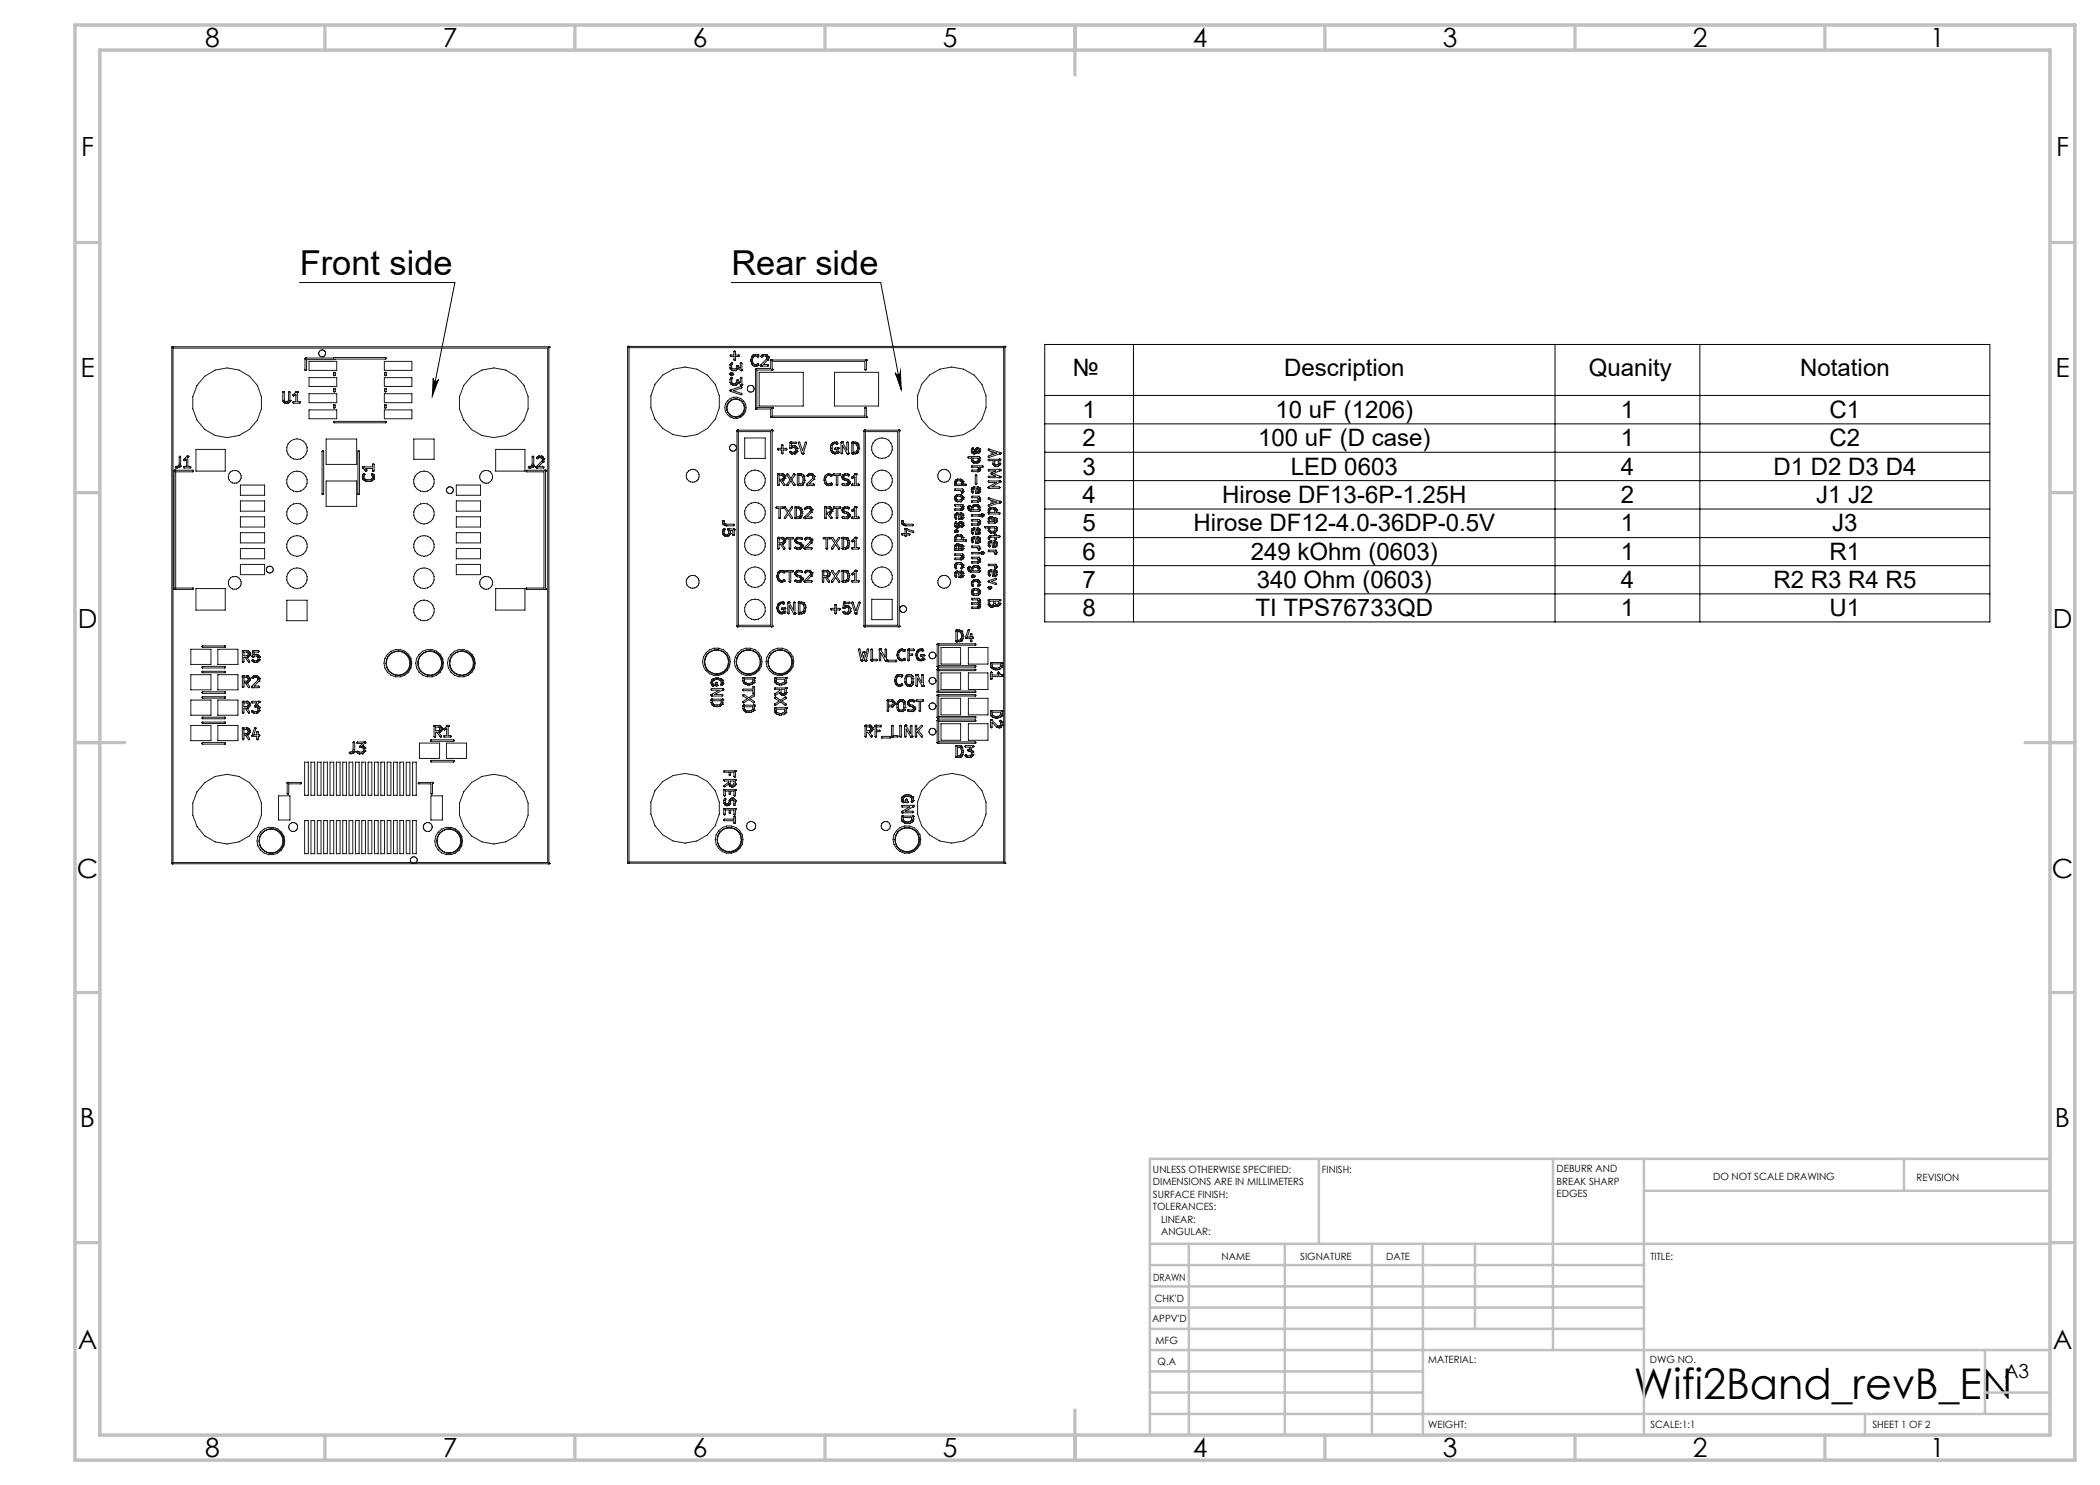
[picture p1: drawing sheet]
<svg xmlns="http://www.w3.org/2000/svg" width="420mm" height="297mm" viewBox="0 0 420 297" stroke-linecap="round" stroke-linejoin="round" font-family="sans-serif">
<defs><g id="words">
<text font-size="8.5" x="326.8" y="279.7">Wifi2Band_revB_EN</text>
<g font-size="6.9">
<text x="60" y="54.9">Front side</text>
<text x="146.3" y="54.9">Rear side</text>
</g>
<g font-size="5.3">
<text x="41" y="9.5">8</text>
<text x="88.5" y="9.5">7</text>
<text x="138.5" y="9.5">6</text>
<text x="188.5" y="9.5">5</text>
<text x="238.5" y="9.5">4</text>
<text x="288.5" y="9.5">3</text>
<text x="338.5" y="9.5">2</text>
<text x="386" y="9.5">1</text>
<text x="16.2" y="31.3">F</text>
<text x="411.2" y="31.3">F</text>
<text x="16.1" y="75.5">E</text>
<text x="411.1" y="75.5">E</text>
<text x="15.5" y="125.5">D</text>
<text x="410.5" y="125.5">D</text>
<text x="15.4" y="175.5">C</text>
<text x="410.4" y="175.5">C</text>
<text x="16" y="225.5">B</text>
<text x="411" y="225.5">B</text>
<text x="15.5" y="269.8">A</text>
<text x="410.5" y="269.8">A</text>
<text x="41" y="291.5">8</text>
<text x="88.5" y="291.5">7</text>
<text x="138.5" y="291.5">6</text>
<text x="188.5" y="291.5">5</text>
<text x="238.5" y="291.5">4</text>
<text x="288.5" y="291.5">3</text>
<text x="338.5" y="291.5">2</text>
<text x="386" y="291.5">1</text>
</g>
<g font-size="4.8">
<text x="214.6" y="75.2">№</text>
<text x="256.8" y="75.2">Description</text>
<text x="317.8" y="75.2">Quanity</text>
<text x="360" y="75.2">Notation</text>
<text x="216.5" y="83.5">1</text>
<text x="255.1" y="83.5">10 uF (1206)</text>
<text x="324.2" y="83.5">1</text>
<text x="365.9" y="83.5">C1</text>
<text x="216.5" y="89.2">2</text>
<text x="251.6" y="89.2">100 uF (D case)</text>
<text x="324.2" y="89.2">1</text>
<text x="365.9" y="89.2">C2</text>
<text x="216.5" y="94.9">3</text>
<text x="258.2" y="94.9">LED 0603</text>
<text x="324.2" y="94.9">4</text>
<text x="354.7" y="94.9">D1 D2 D3 D4</text>
<text x="216.5" y="100.6">4</text>
<text x="244.4" y="100.6">Hirose DF13-6P-1.25H</text>
<text x="324.2" y="100.6">2</text>
<text x="363.2" y="100.6">J1 J2</text>
<text x="216.5" y="106.3">5</text>
<text x="238.7" y="106.3">Hirose DF12-4.0-36DP-0.5V</text>
<text x="324.2" y="106.3">1</text>
<text x="366.4" y="106.3">J3</text>
<text x="216.5" y="111.9">6</text>
<text x="250.2" y="111.9">249 kOhm (0603)</text>
<text x="324.2" y="111.9">1</text>
<text x="365.9" y="111.9">R1</text>
<text x="216.5" y="117.6">7</text>
<text x="251.4" y="117.6">340 Ohm (0603)</text>
<text x="324.2" y="117.6">4</text>
<text x="354.7" y="117.6">R2 R3 R4 R5</text>
<text x="216.5" y="123.2">8</text>
<text x="251.1" y="123.2">TI TPS76733QD</text>
<text x="324.2" y="123.2">1</text>
<text x="365.9" y="123.2">U1</text>
</g>
<text font-size="3.9" x="400.9" y="275.5">A3</text>
<g font-size="2">
<text x="230.6" y="234.6">UNLESS OTHERWISE SPECIFIED:</text>
<text x="230.6" y="237.1">DIMENSIONS ARE IN MILLIMETERS</text>
<text x="230.6" y="239.6">SURFACE FINISH:</text>
<text x="264.4" y="234.6">FINISH:</text>
<text x="311.3" y="234.5">DEBURR AND</text>
<text x="311.3" y="237">BREAK SHARP</text>
<text x="311.3" y="239.5">EDGES</text>
<text x="342.6" y="236">DO NOT SCALE DRAWING</text>
<text x="383.3" y="236.2">REVISION</text>
<text x="230.6" y="242.1">TOLERANCES:</text>
<text x="232.2" y="244.6">LINEAR:</text>
<text x="232.2" y="247.1">ANGULAR:</text>
<text x="244.3" y="252">NAME</text>
<text x="260" y="251.9">SIGNATURE</text>
<text x="277.2" y="251.9">DATE</text>
<text x="330.1" y="251.9">TITLE:</text>
<text x="230.6" y="256.1">DRAWN</text>
<text x="230.9" y="260.3">CHK'D</text>
<text x="230.4" y="264.4">APPV'D</text>
<text x="231.1" y="268.8">MFG</text>
<text x="231.5" y="273">Q.A</text>
<text x="285.6" y="272.5">MATERIAL:</text>
<text x="330" y="272.5">DWG NO.</text>
<text x="285.6" y="285.5">WEIGHT:</text>
<text x="330.1" y="285.6">SCALE:1:1</text>
<text x="374.5" y="285.6">SHEET 1 OF 2</text>
</g>
</g></defs>
<g fill="none" stroke="#000" stroke-width=".2">
<path d="M59.9 56.5h31.1l-4.5 22.7M146.3 56.5h29.8l4.1 21.4M86.6 75.7a.54 .54 0 0 0 .5 .6 .54 .54 0 0 0 .6-.4l-1.2 3.3zM179 74.5a.54 .54 0 0 0 .7 .5 .54 .54 0 0 0 .4-.7l.1 3.6zM209 68.9h189v55.5h-189zM209 79.1h189M226.7 68.9v55.5M311 68.9v55.5M340 68.9v55.5M209 84.8h189M209 90.4h189M209 96.1h189"/>
<path d="M209 101.8h189M209 107.5h189M209 113.1h189M209 118.8h189"/>
</g>
<g fill="none" stroke="#191924" stroke-width=".2">
<path d="M34.4 69.5h.1M34.4 69.4h.1M34.5 69.4h75.2M34.5 69.4h-.1v103.3M34.6 69.6h74.9v102.9h-74.9zM58.6 78.9v.3l.4-.1M58.7 78.9h-.1M59 79.1h.1M59 79.1l.2-.2v1.4h-.5l-.1 .3M59.2 78.3h.1M59.2 78.3l-.5 .6M59.2 78.3h.2"/>
<path d="M59.3 78.3h.1M59.4 78.3h.1M59.4 78.4h.1M59.4 78.4l.1 1.9h.4l.1 .3M59.4 78.3v.1M59.5 78.5h.1M61 71.8h.1M61 71.7h.1M61 71.6v.1M61.1 71.6h.1M61.1 71.6h-.1M61.1 71.6h5.6"/>
<path d="M61.3 74h.1M61.8 72.3h5.5v1.8h-5.5zM61.8 75.5h5.5v1.8h-5.5zM61.8 78.7h5.5v1.8h-5.5zM66.7 71.6l10.4-.1 .1 .2-.1 .1-15.8 .1v2.1l-.1 .1-.2-.1v-2.3M66.7 71.6h.1M66.7 74.5l.3 .1-.1 .5h-.2zM66.9 77.7l-.2 .1v.5h.3M66.9 77.7h.1M66.9 77.7l.1 .6M67 78.3h.1M76.9 72.3h5.5v1.8h-5.5z"/>
<path d="M76.9 75.5h5.5v1.8h-5.5zM76.9 78.7h5.5v1.8h-5.5zM76.9 74.5l.3 .1v.5l-.3-.1zM76.9 77.7v.1M76.9 78.3h.1M77 77.7l.2 .1v.5l-.1 .1-.2-.2zM109.7 69.4h.1M109.8 69.4h.1M109.8 69.5h.1M109.8 69.4v103.3M125.5 69.4h.1M125.5 69.4l.1 103.2"/>
<path d="M125.6 69.4h.1M125.6 69.3h.1M125.6 69.3v.1M125.6 69.4h-.1M125.8 69.5h74.9v102.9h-74.9zM146 73l.1 .6M146 74.8h.1M146 73h.1M146.1 78h.1M146.1 78.1h.1M146.1 78.2h.1M146.1 75.8h.1"/>
<path d="M146.1 76.5h.1M146.1 74.8h.1M146.1 74.9h.1M146.1 73h.1M146.1 73.6h.1M146.1 78.2v.1M146.1 75.8v.7M146.1 73.6l.1 .2M146.1 74.8v.1M146.1 78v.2M146.1 76.5l.2 .4M146.1 73h-.1"/>
<path d="M146.1 74.9l.1 .1 .3-.1M146.1 78.3h.1M146.2 75.6h.1M146.2 72.7h.1M146.2 73.9h.1M146.2 72.7l-.1 .3M146.2 73.9l.3 .2M146.2 75.6l-.1 .2M146.2 74.6h.1M146.2 75.1h.1M146.2 74.6l-.1 .2M146.3 74.6h.1"/>
<path d="M146.3 76.9h.1M146.3 75.1h.1M146.3 76.9l.2 .1M146.4 74.6h.1M146.4 74.6l.1 .2M146.5 77h.1M146.5 74.9h.1M146.5 74.8h.1M146.5 74.1h.1M146.5 74.1h.6M146.5 75.5h-.2l-.1 .1M146.5 72.7l-.2 .3v.6l.3 .2 .6-.1 .1-.5h.2"/>
<path d="M146.5 75.6l-.2 .3 .2 .8h.6l.2-.6M146.5 77h.6M146.5 72.6v.1M146.5 75.5v.1M146.5 72.6h-.2l-.1 .1M146.5 74.8v.1M146.6 77h.1M146.6 74.1h.1M146.8 70.3h.3v.7l.8 .1-.1 .2h-.7l-.1 .8-.2-.2v-.6l-.7-.1v-.2h.7zM147 70.2l.1 .1M147.1 77h.1M147.1 74.1h.1"/>
<path d="M147.3 73.2h.1M147.3 76.9h.1M147.3 76.1h.1M147.3 76.9l-.2 .1M147.4 76.1h.1M147.4 73.2h.1M147.4 76.1h-.1M147.4 73.1h.1M147.5 76.1h.1M147.5 73.9h.1M147.5 73.1h.1M147.5 76v.1"/>
<path d="M147.5 73.2h.1M147.5 76.1l.6 .4v-.9l.2-.1v1.4M147.5 73.2l.6 .4v-.9l.2-.1v1.4M147.6 76.5h.1M147.6 76.5l-.3 .4M147.6 73.6h.1M147.6 73.6l-.5 .5M147.6 76.5l.5 .5M147.6 73.6l.5 .5M148.1 77h.1M148.1 74.1h.1M148.2 77h.1"/>
<path d="M148.2 74.1h.1M148.3 77h.1M148.3 74.1h.1M148.3 77h-.2M148.3 76.9h.1M148.3 74h.1M148.3 75.5v.1M148.3 76.9v.1M148.3 74v.1M148.4 76.9h.1M148.4 74h.1M148.4 77.4l-.2-.1-2.1 .7"/>
<path d="M148.4 77.5l-1.8 .6 1.7 .6v.2l-2.2-.6M148.4 77.4v.1M150.2 71.9h.1M150.2 72.2h.1M150.2 71.9l.1 .7M150.3 71.5h.1M150.3 72.6h.1M150.3 71.5l-.1 .4M150.3 72.7l.1 .2M150.4 71.3h.1M150.4 72.9h.1M150.4 71.3l-.1 .2"/>
<path d="M150.4 72.9l.2 .2M150.6 71h.1M150.6 73.1h.1M150.6 71l-.2 .3M150.7 71h.1M150.7 73.1h.1M150.7 73.1l.5 .1M151.1 73.8h.1M151.1 73.8v7.9M151.2 73.7h.1M151.2 73.7l-.1 .1M151.2 73.2h.1"/>
<path d="M151.2 70.9h.1M151.2 70.9l-.5 .1M151.2 70.9l.4 .1M151.5 71.4h.1M151.5 71.4l-.1-.1a.68 .68 0 0 0-.8 .1 .68 .68 0 0 0-.1 .8 .67 .67 0 0 0 .4 .7 .67 .67 0 0 0 .7-.2l.1 .3-.1 .1M151.6 73.1h.1M151.6 71h.1M151.6 73.1l-.4 .1M151.6 71.4h.1M151.6 71l.1 .2-.1 .2M151.8 74.5h8.9v6.7h-8.9zM152.1 73h.1"/>
<path d="M152.1 73.1h.1M152.1 73v.2M152.1 73.2h.1M152.2 73h.1M152.2 73.2h.1M152.3 73.2h.1M152.3 71.4h.1M152.4 71.4h.1M152.5 71.4l.2-.2h.4l.3 .4-1.2 1.4M152.6 70.9h.6M152.6 70.9l-.4 .3 .1 .2M152.6 70.9h.1"/>
<path d="M153.1 70.9h.1M153.2 70.9h.1M153.2 70.9l.2 .1M153.4 71h.1M153.4 71l.3 .4M153.5 72h.1M153.6 72h.1M153.6 72l-1 .9h.9l.2 .1-.1 .2h-1.4M153.7 71.6h.1M153.7 71.4h.1M153.7 71.4l-.1 .6M154.1 72.1h.1"/>
<path d="M154.2 72h.1M154.2 72l-.1 1.7-3 .1M154.2 72h19M154.2 72l-.1 .1M154.3 72h.1M154.3 74h.1M154.3 74h-2.9v7.5h3M154.4 74h.1M154.4 74h-.1M154.4 73.9h.1M166.9 74.5h8.8v6.7h-8.8zM173.1 72h.1"/>
<path d="M173.2 72h.1M173.2 72l.1 .1M173.3 72.1h.1M173.3 72.1v1.8l-.2 .1-.1-.1v-1.6h-18.6v1.6M200.9 69.3h.1M200.9 69.3h-75.3M200.9 69.3l.1 .1M201 69.4h.1M201 69.4v103.2M34.8 94.2h.1M34.8 94.2v23.6M34.9 94.1h.1"/>
<path d="M34.9 94.1l-.1 .1M34.9 94h.1M34.9 94h3.7l.1 .2M34.9 94v.1M35.7 93.5h.1M35.8 93.4h.1M35.8 93.4l-.1 .1M36 93.2l-.2 .2M36 93.2h.1M36 93.2l.1-.3v-1.6l-.3 .1v1.4a.73 .73 0 0 1-.7 .5v.3l.6-.1M36.7 91.9v.1M36.8 92.1h.1"/>
<path d="M37.1 92h.1M37.3 91.3h.1M37.4 91.3h.1M37.4 91.3l-.7 .6 .1 .2M37.5 91.3h.1M37.6 91.3h.1M37.6 91.4h.1M37.6 91.3v2h.5v.3l-1.4-.1 .1-.2h.5v-1.4l-.4 .2M38.7 94.2h.1M38.7 94.2l-.1 .2h-3.5v23.2h3.5l.1 .2-.1 .1h-3.7M39.2 89.9h5.8v4.3h-5.8zM48.1 97h4.8v2.1h-4.8z"/>
<path d="M56.6 80.1h.1M56.6 80.1v-1.8l.3 .2v1.5l.2 .3h.3l.3-.3v-1.6h.3v1.7M56.6 80.1l.4 .5M56.8 80.5h.1M57 80.6h.1M57 80.6h.5M57.1 80.6h.1M57.5 80.6h.1M57.9 80.4h.1M57.9 80.4l-.4 .2M58 80.1h.1M58 80.1l-.1 .3"/>
<path d="M58.6 80.6h.1M58.7 80.6h1.2M59.9 80.6h.1M61.8 82h5.5v1.7h-5.5zM64.4 90.3l.2-.1 .1 .1v8.5l-.1 .1-.2-.1zM64.7 90.2v.1M65.2 96.2h6.1v5.1h-6.1zM65.2 87.8h6.1v5.1h-6.1zM66.7 84.3h10.5v.2l-.1 .1h-10.3zM66.8 80.9l.2 .2-.1 .5-.2-.1zM71.6 90.3l.1-.1 .2 .1v8.5l-.1 .1-.2-.1zM72.5 93.6h.1"/>
<path d="M72.5 93.5h.1M72.5 93.4h.1M72.5 93.4v.2M72.5 93.5v.1M72.5 93.6v.1M72.5 93.7h.1M72.5 93.7l.7 .6 .2-.2-.2-.3M72.6 93.4h1.9v-.5l.3-.1v1.5l-.3-.1v-.5h-1.4l.1 .1M72.6 93.4h-.1M72.6 95.8h.1M72.6 94.9h.1M72.6 93.4h.1"/>
<path d="M72.6 95.8l.5 .4M72.6 94.9l-.1 .4 .1 .5M73.1 96.2h.1M73.1 96.2l.3 .1 .8-.1M73.2 93.8h.1M73.5 96.3h.1M73.8 96.3h.1M74.2 96.2h.1M74.5 96.1h.1M74.7 94.9h.1M74.7 95.8h.1M74.7 94.9l-.3-.1v.3a.82 .82 0 0 1-.9 .9 .82 .82 0 0 1-.5-1.2l-.2-.1-.2 .2"/>
<path d="M74.7 95.8l-.5 .4M74.7 94.9l.1 .3-.1 .6M74.8 94.1v.1M76.9 82h5.5v1.7h-5.5zM77 80.9l.2 .1v.6l-.3-.1zM82.8 87.8h4v4.1h-4zM91.3 97h4.8v2.1h-4.8zM99.1 89.9h5.9v4.3h-5.9zM105.2 94.2l.1 .2h3.5v23.2l-3.5 .1M105.2 94.2h.1M105.7 93.3l.1 .3h.2M105.7 93.3h.1"/>
<path d="M106 93.6h.1M106.4 93.5h.1M106.4 93.5l-.4 .1M106.4 93.4h.1M106.6 93.2h.1M106.6 93.2l.2-.3-.1-1.6-.3 .1v1.4a.56 .56 0 0 1-.6 .5M106.6 93.2l-.2 .3M107.2 93.5h.1M107.2 93.4h.1M107.2 93.5l.1 .1M107.2 93.4v.1M107.2 93.3h.1"/>
<path d="M107.2 93.3v.1M107.3 93.6h.1M107.4 93.6h.1M107.5 91.7h.1M107.7 91.3h.1M107.7 91.3h.6M107.7 91.3l-.3 .2v.3l.4-.3h.4l.3 .5-1.3 1.3M108.3 91.3h.1M108.3 91.3l.2 .1M108.5 91.4h.1M108.5 91.4l.3 .3M108.7 92.3h.1"/>
<path d="M108.7 92.4h.1M108.7 92.3l-1 1h.9h.2l-.1 .3h-1.4M108.8 91.7h.1M108.8 91.8h.1M108.8 91.7l-.1 .6M109 94h.1M109 94v.1M109 94h-3.7l-.1 .2M109 94.1h.1M109.1 94.1h.1M109.1 94.2h.1M109.1 94.1l-.1 23.8"/>
<path d="M147.4 86.1h.1M147.4 86.2h.1M147.4 86.1v39.2M147.5 86h.1M147.5 86l6.9 .1M147.7 86.3h6.4v38.8h-6.4zM148.9 87.6h4.1v4.1h-4.1zM151.1 81.7h.1M151.1 81.7l.1 .1M151.1 81.8h.1M151.1 81.7l3 .1 .1 1.7M151.2 81.8h.1"/>
<path d="M154.1 83.4h.1M154.1 83.4l.1 .1M154.2 83.5h.1M154.2 83.5h19M154.3 86h.1M154.3 81.5h.1M154.4 81.5h.1M154.4 86v.1M154.4 81.5v.1M154.4 86.1h.1M154.4 81.6h.1M154.4 81.6v1.6h18.6v-1.6l.1-.1 .2 .1v1.8"/>
<path d="M154.4 86.1v39.2M154.4 86.2h.1M155.5 94.9h.1M155.5 94.8h.1M155.5 94.9v2.1h.3v-.9h.3l.6 .9 .2 .1M155.5 94.8v.1M155.6 94.8h.1M155.6 89.7h.7v-.7l.2-.1 .1 .2v.6h.7l.1 .1-.1 .2h-.7v.6l-.2 .2-.1-.1v-.7h-.7l-.1-.2zM155.8 95.1h.7l.2 .3-.1 .3-.2 .1h-.6zM156.5 96.1h.1M156.5 94.8h.1M156.5 96.1l.5 .8-.1 .2"/>
<path d="M156.5 94.8h-1M156.5 94.8l.2 .1M156.7 96h.1M156.7 94.9h.1M156.7 94.9l.1 .1M156.7 96l-.2 .1M156.8 95h.1M156.8 95l.2 .2M156.9 97.1h-.1M157 95.7h.1M157 95.2h.1M157 95.2v.1"/>
<path d="M157 95.7l-.3 .3M157 95.6h.1M157 95.3h.1M157 95.3v.3M157.3 97h.1M157.4 97h.2l.6-.8 .5 .8 .2 .1M157.4 97.1h.1M157.6 94.8l-.3 .2 .7 1-.7 1M157.6 94.8h.1M157.6 94.8l.6 .9 .5-.9 .3 .1-.6 1.1 .6 .9v.2M157.9 89.5h.1M157.9 89.6h.1"/>
<path d="M157.9 89.6l.1 .1M157.9 89.5l.1 .2M158 88.5h.1M158 88.5l1.2-.1v.3h-.9v.5h.6M158 88.5l-.1 1M158 89.7h.1M158.1 89.7h.1M158.1 90.6h.1M158.1 88.4h.1M158.1 90.7l.8 .1M158.2 88.4h.1M158.2 89.7h.1"/>
<path d="M158.2 89.7l.2-.2 .6 .1 .1 .6-.3 .2-.8-.1-.1 .2 .2 .2M158.2 89.7h-.1M158.2 89.6h.1M158.3 90.8h.1M158.4 89.2h.1M158.9 90.8h.1M158.9 89.2h.1M158.9 90.7h.1M158.9 97.1h.1M158.9 90.7v.1M158.9 89.2l.2 .1M159.1 90.6h.1"/>
<path d="M159.1 89.3h.1M159.1 89.3l.2 .2M159.3 90.5h.1M159.3 89.5h.1M159.3 90.5l-.4 .2M159.3 89.5l.1 .2M159.4 90.3h.1M159.4 89.7h.1M159.4 90.3l-.1 .2M159.4 89.7v.6M159.5 94.8h.1M159.5 94.9h.1"/>
<path d="M159.5 97h.1M159.5 94.8v.1M159.5 97l.1 .1M159.5 94.9v2.1M159.5 97.1h.1M159.5 97.1h.7M159.6 94.8h.1M159.6 97.1h.1M159.8 95.1a.9 .9 0 0 1 .9 .6 .9 .9 0 0 1-.4 1l-.5 .1zM160.1 97.1h.1M160.1 94.8h.1M160.2 94.8l.3 .1"/>
<path d="M160.2 94.8h-.7M160.3 90.7h.1M160.3 90.7l-.6-2.1v-.2l.2 .1 .6 1.6 .5-1.6h.3l-.6 2.2M160.4 90.7h.1M160.4 90.7h.2M160.4 97h.1M160.4 90.7l.1 .1M160.4 97l-.2 .1M160.5 97h.1M160.5 94.9h.1M160.5 90.8h.1M160.5 97h-.1"/>
<path d="M160.5 94.9l.2 .2M160.6 90.7h.1M160.7 90.7h.1M160.7 90.7l-.2 .1M160.7 95.1h.1M160.7 96.8l-.2 .2M160.7 96.7v.1M160.7 95.1l.1 .3M160.8 96.5h.1M160.8 95.4h.1M160.8 95.4l.1 .3-.1 .8M160.8 96.5l-.1 .2"/>
<path d="M160.9 96.1h.1M161.3 96.9h.1M161.3 97h.1M161.4 97.1h.1M161.4 96.8v.3M161.5 95.3h.1M161.6 95.3l.3-.2h.4a.42 .42 0 0 1 .2 .6l-1.1 1.1M161.8 94.8l-.4 .3 .1 .2M161.8 94.8h.6M161.8 94.8h.1M161.9 94.8h.1M162.3 94.8h.1"/>
<path d="M162.4 94.8h.1M162.4 94.8l.3 .2M162.7 95.9h.1M162.7 95.9l-.9 .9h1l.1 .1-.1 .2h-1.4M162.7 95h.1M162.8 95.8h.1M162.8 95.8l-.1 .1M162.8 95l.1 .2M162.9 95.3h.1M162.9 95.2h.1M162.9 95.2l-.1 .6M165 95.4h.1"/>
<path d="M165 95.4l-.2 .7 .2 .6M165 96.7l.3 .3M165 95.1h.1M165 95.1v.3M165.1 96.8h.1M165.3 97h.1M165.3 94.9h.1M165.3 97l.3 .1M165.6 94.8h.1M165.6 97.1h.1M165.6 94.8l.7 .1M165.6 94.8l-.3 .1-.2 .2"/>
<path d="M166.1 89.7h.1M166.2 97h.1M166.2 89h.1M166.2 90.2h.1M166.2 89l-.1 .4 .1 .8M166.2 90.2l.1 .2M166.2 97l-.6 .1M166.2 94.9h.1M166.3 97h-.1M166.3 94.9l.1 .1a.18 .18 0 0 1-.1 .3 .18 .18 0 0 1-.2-.2 .56 .56 0 0 0-.9 .4l-.1 .6a.67 .67 0 0 0 .7 .7l.4-.2 .2 .1M166.3 90.4h.1M166.3 90.4l.2 .2"/>
<path d="M166.4 96.8v.1M166.4 96.9l-.1 .1M166.4 96.8h.1M166.4 96.7v.1M166.5 88.5h.1M166.5 90.6h.1M166.5 88.5l-.3 .5M166.5 90.6l.1 .1M166.6 88.5h.1M166.6 90.7h.1M166.6 90.7l.3 .1 .6-.1M166.8 94.8l1.3 .1-.1 .2h-.4v1.8l-.2 .2-.1-.1v-1.9h-.5z"/>
<path d="M167.2 88.4h.1M167.3 88.4h.1M167.3 88.4l.2 .2M167.3 88.4l-.7 .1M167.5 90.7h.1M167.5 90.6h.1M167.5 88.6v.2a.76 .76 0 0 0-.9 .1 .76 .76 0 0 0-.2 .8 .63 .63 0 0 0 .3 .6 .63 .63 0 0 0 .6 .1l.1-.5-.4-.1v-.1l.5-.1M167.5 88.6h.1M167.5 89.6h.1M167.6 89.6h.1M167.6 90.5h.1M167.6 90.4h.1"/>
<path d="M167.6 89.7h.1M167.6 90.5l-.1 .2M167.6 89.6v.9M168.2 88.5h.1M168.2 88.5v2.2h.3v-1.6l.9 1.6M168.3 88.4h.1M168.4 95.2h.1M168.4 95.3h.1M168.4 95.5h.1M168.4 88.4h.1M168.4 95.6l.2 .2M168.4 95.2v.4"/>
<path d="M168.5 88.4h.1M168.5 88.4l.9 1.6v-1.4l.1-.2 .2 .1v2.2M168.5 88.4l-.3 .1M168.5 88.5h.1M168.6 95.8h.1M168.6 95.8l.1 .1M168.7 95.9h.1M168.7 95.9l.2 .1M168.9 94.8h.1M168.9 96h.1M168.9 96l.6 .3v.4l-.2 .1-.7-.1-.2 .2 .4 .2h.6M169.3 97.1h.1"/>
<path d="M169.4 97.1h.1M169.4 95.8h.1M169.4 90.7h.1M169.4 90.7l.1 .1M169.4 95.8l.2 .2M169.4 90.7h.2M169.5 94.8h.1M169.5 94.8l.3 .1 .1 .2h-.9l-.3 .3 .1 .3 .6 .1M169.5 94.8h-.6l-.5 .4M169.5 90.8h.1M169.6 90.8h.1M169.6 96h.1"/>
<path d="M169.6 96l.3 .3M169.6 97h.1M169.6 97l-.2 .1M169.7 90.7h.1M169.7 90.7h-.1M169.8 96.8h.1M169.8 96.9l-.2 .1M169.9 96.6h.1M169.9 96.3h.1M169.9 96.6l-.1 .2M169.9 96.3v.3M170.4 88.5h.1"/>
<path d="M170.4 90.6h.1M170.4 88.5v2.2M170.4 90.7h.1M170.4 90.7l.6 .1M170.4 88.4h.6M170.4 88.4v.1M170.5 88.4h.1M170.5 90.8h.1M170.6 95.6l-.1 .1M170.6 88.7a.92 .92 0 0 1 .9 .6 .92 .92 0 0 1-.3 1.1h-.6zM170.8 95.5h.1M170.8 95.5l-.2 .1"/>
<path d="M171 94.8h.1M171 94.8l-.6 .7 .1 .2M171 90.8h.1M171 88.4h.1M171 88.4l.3 .1M171.1 94.8h.1M171.2 94.8h.1M171.2 94.8h-.2M171.2 94.9h.1M171.2 94.8v.1M171.2 94.9v1.9h.5v.3l-1.3-.1 .1-.2h.4v-1.4l-.1 .1M171.3 90.7h.1"/>
<path d="M171.3 88.5h.1M171.4 90.6h.1M171.4 88.5h.1M171.4 90.6l-.4 .2M171.4 88.5l.2 .3M171.6 90.4h.1M171.6 88.8h.1M171.6 90.4l-.2 .2M171.6 88.8l.1 .2M171.7 89h.1M171.7 89l.1 .8-.2 .6M171.8 89.7h.1"/>
<path d="M172.8 86.1h.1M172.8 86.2h.1M172.8 86.1v39.2M172.9 86h.1M172.9 86l6.9 .1M173.1 86.3h6.4v38.8h-6.4zM173.1 83.5h.1M173.2 83.5h.1M173.3 83.4h.1M173.3 83.4l-.1 .1M179.7 86h.1M179.8 86v.1"/>
<path d="M179.8 86.1h.1M179.8 86.1v39.2M179.8 86.2h.1M190.9 99.5h.1M190.9 99.8h.1M190.9 96.4h.1M190.9 96.8h.1M190.9 97.9l.2-.1h1.3l.2 .1-.1 .2M190.9 96.4v.4M190.9 97.9v.1M190.9 99.5v.3M190.9 98l.1 .1h1l.2 .1 .1 .4"/>
<path d="M191 99.4h.1M191 99.8h.1M191 96.3h.1M191 96.8h.1M191 96.9h.1M191 99.9l.1 .2M191 96.3l-.1 .1M191 96.8v.1M191 99.4l-.1 .1M191.1 99.2h.1M191.1 96.1h.1M191.1 99.2l-.1 .2"/>
<path d="M191.1 96.1l-.1 .2M191.2 96h.1M191.2 96l-.1 .1M191.3 99.4l.7-.1 .3 .2v.3l-.3 .2h-.5l-.3-.2zM191.4 96.2h.8l.1 .2v.4h-1l-.1-.4zM191.4 99h.1M191.4 95.9h.1M191.4 99l-.3 .2M191.4 95.9l-.2 .1M191.5 99h.1M191.5 95.8h.1M191.5 95.8l.6 .1"/>
<path d="M191.5 95.8l-.1 .1M192.1 99h.1M192.1 95.8h.1M192.1 95.9h.1M192.1 99l.2 .1M192.1 99h-.7M192.1 95.9l.2 .1M192.3 96h.1M192.3 99.1h.1M192.3 98.6l.1 .1M192.4 99.1l.2 .3M192.4 96l.1 .1"/>
<path d="M192.5 96.1h.1M192.5 96.1l.1 .2M192.5 98.1h.1M192.5 98.1l.1 .2M192.6 99.8h.1M192.6 99.5h.1M192.6 99.4h.1M192.6 98.3h.1M192.6 96.8h.1M192.6 96.4h.1M192.6 96.3h.1M192.6 96.3v.5"/>
<path d="M192.6 98.3l-.1 .3-.1 .1M192.6 99.4v.5M192.6 99.9l-.2 .3M192.6 96.8h.6l.1 .2-.1 .1h-2.2v-.2M193.7 91.3h.1M193.7 91.3v.3h.6M193.7 91.3h2.2v.8M194.3 91.6v.5M194.3 98.2v.1M194.3 98.2h.1M194.3 91.6h.1M194.3 90.3h.1"/>
<path d="M194.3 97.8h.1M194.3 98.3h.1M194.3 92.1h.1M194.3 89.8h.1M194.3 90.4h.1M194.3 89.8v.5M194.3 97.8v.4M194.3 90.3v.1M194.3 90.4l.1 .2M194.3 89.8l.2-.2 .2 .1-.1 .6 .2 .1 .2-.1v-.3M194.3 98.3l.3 .3M194.3 92.1l.1 .2"/>
<path d="M194.4 97.5h.1M194.4 92.3h.1M194.4 90.6h.1M194.4 90.6l.3 .1M194.4 92.3l.2 .2M194.4 97.6l-.1 .2M194.5 97.5h.1M194.6 92.5h.1M194.6 92.5l.2 .1M194.6 91.6h1l.1 .4-.3 .3h-.5l-.3-.3zM194.7 97.4h.1M194.7 90.7h.1"/>
<path d="M194.7 98.5l-.1 .1M194.7 97.4l-.2 .1M194.7 98.5l-.1-.6 .4-.2 .2 .9M194.7 97.4h.9M194.8 92.6h.1M194.8 92.6h.6M194.8 90.7h.1M195 90h.1M195.1 89.7h.1M195.1 95l.3 .1-.1 1.7-.2-.1zM195.1 90.6l-.4 .1M195.1 90.6h.1"/>
<path d="M195.1 89.7l-.1 .3M195.2 98.6h.1M195.2 98.6l.4 .1M195.3 90.4h.1M195.3 90.3h.1M195.3 90.4l-.2 .2M195.3 98.7h.1M195.3 97.7l.4 .2v.3l-.3 .2zM195.4 89.6h.1M195.4 89.6l.4 .1M195.4 89.6l-.3 .1M195.4 92.6h.1"/>
<path d="M195.4 89.9h.1M195.4 89.9l-.1 .2v.3M195.4 98.4h.1M195.5 92.6h.1M195.5 89.9l.2 .2-.2 .4M195.5 98.7h.1M195.5 97.4h.1M195.5 94.3h.1M195.5 89.6h.1M195.5 90.5h.1M195.6 98.7h.1M195.6 97.4h.1"/>
<path d="M195.6 97.4l.2 .1M195.7 92.5h.1M195.7 92.5l-.2 .1M195.8 97.5h.1M195.8 94.2h.1M195.8 89.7h.1M195.8 98.5v.1M195.8 98.5h.1M195.8 97.6h.1M195.8 92.3h.1M195.8 92.3l-.1 .2M195.8 98.5l-.2 .2"/>
<path d="M195.8 97.6l.1 .2M195.8 89.7l.1 .3M195.9 99.5h.1M195.9 99.5l-.1-.3-1.5 .1 .1 .3h1.1l.2 .1-.2 .4h-1.1l-.1 .3h1.3M195.9 99.5v.1M195.9 100h.1M195.9 99.7h.1M195.9 99.6h.1M195.9 98.3h.1M195.9 98.2h.1M195.9 97.9h.1M195.9 97.8h.1"/>
<path d="M195.9 93.9h.1M195.9 93.6h.1M195.9 93.5h.1M195.9 92.1h.1M195.9 91.6h.1M195.9 91.5h.1M195.9 90.4h.1M195.9 90.3h.1M195.9 90h.1M195.9 93.5l.6-.1 .1-.1-.1-.1h-2.2l.1 .2h1.1l.2 .2-.1 .4h-1.1l-.2 .1 .1 .2h1.2l.2-.1M195.9 98.3l-.1 .2M195.9 90v.4"/>
<path d="M195.9 93.5v.4M195.9 97.8v.5M195.9 99.6v.4M195.9 93.9l-.1 .3M195.9 90.4l-.2 .3-.2-.2M195.9 92.1l-.1 .2M197.7 97.4h.1M197.7 97.5h.1M197.7 97.4v.2M197.7 97.6h.1M197.8 97.6h2.1M198.2 94.6h.1"/>
<path d="M198.2 94.7h.1M198.2 94.8h.1M198.3 94.6h.1M198.3 94.8h.1M198.3 94.6v.2M198.3 94.8l.8 .4h-1.4v.3h2.2M198.5 90.4l.9 .2-.9 .3zM198.6 92.8h.1M198.6 92.8a.75 .75 0 0 0 .9 .5M198.8 93.1h.1M198.9 93.2h.1M198.9 92.1h.8v.6l-.2 .3a.41 .41 0 0 1-.6-.3z"/>
<path d="M199.1 93.3h.1M199.5 93.3h.1M199.8 96.2h.1M199.8 93.1h.1M199.8 91.9h.1M199.9 96.2h.1M199.9 95.5h.1M199.9 93.9h.1M199.9 90.8h.1M199.9 96.2h-2.2v.2l.1 .1h1.4l-1.5 .9M199.9 93.9h-2.2v.3h1.4l-.8 .4M199.9 90.5l-2.1-.7-.1 .1v.2l.5 .2v.7l-.5 .2v.3l2.2-.7"/>
<path d="M199.9 94.2l-1.1 .5 1.1 .5M199.9 97.6h.1M199.9 96.2l.1 .1M199.9 95.2h.1M199.9 90.5l.1 .1M199.9 96.5h.1M199.9 95.3h.1M199.9 94.2h.1M199.9 91.9h.1M199.9 90.5h.1M199.9 91.9h-2.2v.2h.9v.7M199.9 95.2v.1"/>
<path d="M199.9 96.5l-1.5 .9h1.5v.2M200 96.4h.1M200 96.3h.1M200 95.5h.1M200 95.3h.1M200 94.1h.1M200 93.9h.1M200 92.8h.1M200 91.9h.1M200 90.7h.1M200 90.6h.1M200 94.1l-.1 .1"/>
<path d="M200 96.4l-.1 .1M200 93.9v.1M200 95.5h-.1M200 92.8l-.5 .5M200 95.3v.1M200 91.9v.1M200 95.4h.1M200 94h.1M200 92h.1M200 94v.1M200 92v.8M200 96.3v.1"/>
<path d="M200 95.4l-.1 .1M200 90.7l-.1 .1M34.8 117.8h.1M34.9 117.9h.1M34.9 117.8h.1M34.9 117.8v.1M35 117.9h.1M39.2 117.7h5.8v4.3h-5.8zM48.1 112.9h4.8v2h-4.8zM48.1 100.2h4.8v2h-4.8zM48.1 103.4h4.8v2h-4.8zM48.1 106.5h4.8v2.1h-4.8z"/>
<path d="M48.1 109.7h4.8v2.1h-4.8zM91.3 112.9h4.8v2h-4.8zM91.3 100.2h4.8v2h-4.8zM91.3 103.4h4.8v2h-4.8zM91.3 106.5h4.8v2.1h-4.8zM91.3 109.7h4.8v2.1h-4.8zM99.1 117.7h5.9v4.3h-5.9zM105.2 117.7l.1 .2h3.7M105.3 117.7h-.1M109 117.9h.1M109.1 117.8h.1M144.5 106.1h.1"/>
<path d="M144.5 106.7h.1M144.5 106.1v.6M144.5 104.1l.3 .1a.51 .51 0 0 0 .5 .6h1.4l.1 .3-1.6 .1M144.5 104.1v.1M144.5 104.2l.1 .6M144.5 106.7l.1 .2M144.6 104.8h.1M144.6 105.9h.1M144.6 106.9h.1M144.6 105.9l.3-.2 .1 .1a.77 .77 0 0 0 .1 1.1l.6-.2 .1-.5-.2-.2M144.6 106.9l.4 .3M144.6 104.8l.3 .2"/>
<path d="M144.6 105.9l-.1 .2M144.9 105h.1M144.9 105v.1M144.9 105.1h.1M144.9 105.1l.3 .1M145 107.2h.1M145 107.2h.6M145.2 105.2h.1M145.5 107.2h.1M145.6 107.2h.1M145.6 105.9h.1M145.6 105.8h.1"/>
<path d="M145.6 105.8v.1M145.6 106h.1M145.7 105.7h.1M145.7 105.7v.1M145.7 105.7l1 .1M145.9 106.9h.1M145.9 106.9l-.3 .3M146.1 106.7h.1M146.1 106.1h.1M146.1 106.7l-.2 .2M146.1 106.1v.6M146.7 105.8h.1"/>
<path d="M146.8 105.8h.1M146.8 105.8v.1M146.8 105.9h.1M146.8 105.9l.1 1.1-.2 .1-.2-.1v-.9h-.4M146.9 106h.1M155.4 115.1h.1M155.4 115.4h.1M155.4 115.1l.1 .7M155.5 115.8h.1M155.5 107.6h.1M155.5 115.8l.4 .5M155.5 107.5h.1"/>
<path d="M155.5 107.6v2.1h.3v-.9h.3l.7 1 .2-.2-.5-.8M155.5 107.5v.1M155.6 107.5h.1M155.6 116.1h.1M155.8 103.6l.1 .1M155.8 103.6v-1.9h-.5l-.1-.2 1.4-.1v.3h-.5v1.9l-.1 .1M155.8 107.8h.7l.2 .3-.1 .3-.2 .1h-.6zM155.9 114.2h.1M155.9 116.3h.1M155.9 114.2l-.3 .2-.2 .7M155.9 116.3l.3 .1 .6-.1M155.9 114.2l.3-.1 .6 .1"/>
<path d="M155.9 103.7h.1M156.5 108.8h.1M156.5 107.5h.1M156.5 107.5h-1M156.5 107.5l.2 .1M156.7 108.7h.1M156.7 107.6h.1M156.7 108.7l-.2 .1M156.7 107.6l.1 .1M156.8 116.3h.1M156.8 114.2h.1M156.8 114.2l.2 .2-.2 .2a.69 .69 0 0 0-.9-.1 .69 .69 0 0 0-.2 .9 .67 .67 0 0 0 .4 .6 .67 .67 0 0 0 .7-.1l.2 .2-.2 .2"/>
<path d="M156.8 107.7h.1M156.8 107.7l.2 .2M156.9 101.5h.2l.6 .8 .6-.8h.2l-.6 1 .6 1-.1 .2-.7-.9-.6 .9-.2-.1 .6-1.1zM157 108.4h.1M157 107.9h.1M157 107.9v.1M157 108.4l-.3 .3M157 108.3h.1M157 108h.1M157 108v.3M157.3 107.5l1.4 .1-.1 .2h-.4v1.8l-.2 .2-.2-.1v-1.9h-.5l-.1-.1zM157.3 114.1l1.4 .1-.1 .2h-.4v1.9l-.2 .1-.2-.1v-1.9h-.5l-.1-.1z"/>
<path d="M159 114.5h.1M159 114.6h.1M159 114.8h.1M159 107.9h.1M159 108h.1M159 108.2h.1M159 101.5h.1M159 103.6h.1M159 114.9l.1 .2M159 101.5v2.1M159 107.9v.4M159 114.5v.4"/>
<path d="M159 108.3l.1 .2M159 103.7h.1M159 103.7h.7M159 103.6l.1 .1M159.1 101.4h.1M159.1 101.4l-.1 .1M159.1 115.1h.1M159.1 107.7h.1M159.1 108.5h.1M159.1 103.7h.1M159.1 115.1l.9 .4 .2 .2-.1 .3-.2 .1h-.9v.2l.4 .1M159.1 114.3v.1"/>
<path d="M159.1 114.4l-.1 .1M159.1 107.7l-.1 .2M159.1 108.5l.1 .1M159.2 115.2h.1M159.2 108.6h.1M159.2 108.6l.3 .1M159.3 101.7a.86 .86 0 0 1 .9 .8 .86 .86 0 0 1-.9 .9zM159.4 116.4h.6M159.4 109.8h.5M159.4 116.4h.1M159.4 109.8h.1M159.5 114.1h.1"/>
<path d="M159.5 107.5h.1M159.5 107.5l.9 .1v.3l-.8-.1-.3 .1v.4l.7 .2M159.5 114.1h.6l.3 .2v.2l-.8-.1-.3 .1v.4l.7 .2M159.5 114.1l-.4 .2M159.5 107.5l-.4 .2M159.5 108.7h.1M159.5 108.7l.5 .2 .2 .3-.3 .3-.9-.1v.2l.4 .2M159.7 103.7h.1M159.7 101.4h.1M159.7 101.4h-.7M159.7 101.4l.3 .1M159.9 116.4h.1"/>
<path d="M159.9 109.8h.1M160 116.4h.1M160 115.1h.1M160 109.8h.1M160 108.5h.1M160 103.6h.1M160 101.5h.1M160 115.1l.4 .5-.1 .5M160 109.8h-.1M160 108.5l.2 .2M160 103.6l-.3 .1M160 114.1h.1"/>
<path d="M160 107.5h.1M160 101.5l.2 .2M160.2 108.7h.1M160.2 108.7l.2 .3M160.2 109.7h.1M160.2 109.7l-.2 .1M160.2 103.4h.1M160.2 101.7h.1M160.2 103.4l-.2 .2M160.2 101.7l.1 .2M160.3 109.5h.1M160.3 103.1h.1"/>
<path d="M160.3 101.9h.1M160.3 109.5l-.1 .2M160.3 116.2l-.3 .2M160.3 101.9l.1 .5M160.3 103.1l-.1 .2M160.3 116.1v.1M160.4 115.9h.1M160.4 115.7h.1M160.4 109.3h.1M160.4 109.1h.1M160.4 109h.1M160.4 102.7h.1"/>
<path d="M160.4 102.4h.1M160.4 102.4l-.1 .7M160.4 109v.3M160.4 109.3l-.1 .2M160.8 116.2h.1M160.8 116.3h.1M160.8 109.6h.1M160.8 109.7h.1M160.8 103.5h.1M160.8 103.6h.1M160.8 103.5l.1 .2M160.8 116.2l.1 .2"/>
<path d="M160.8 116.3l.1 .1M160.8 103.6l.1 .1M160.9 116.2h.1M160.9 116.3h.1M160.9 116.4h.1M160.9 109.6h.1M160.9 109.7h.1M160.9 103.5h.1M160.9 103.6h.1M160.9 103.7h.1M160.9 116.2h-.1M160.9 103.5h-.1"/>
<path d="M160.9 109.8h.1M161.1 101.5l-.1 .3 .8-.1 .3 .4-1.2 1.4M161.1 107.6l-.1 .3 .8-.1 .3 .4-1.2 1.3M161.1 114.2l-.1 .3 .8-.1 .3 .4-1.2 1.4M161.1 114.2h.1M161.1 107.6h.1M161.1 101.5h.1M161.4 114.1h.1M161.4 107.5h.1M161.4 101.4h.1M161.9 114.1h.1M161.9 107.5h.1"/>
<path d="M161.9 101.4h.1M161.9 114.1l-.8 .1M161.9 114.1l.4 .2M161.9 101.4l.4 .2M161.9 107.5l.4 .2M161.9 107.5l-.8 .1M161.9 101.4l-.8 .1M162.2 115.2h.1M162.2 102.5h.1M162.2 108.6h.1M162.2 108.6l-.8 .9h.9v.3h-1.4v-.3M162.3 115.2h.1"/>
<path d="M162.3 115.1h.1M162.3 108.6h.1M162.3 108.5h.1M162.3 107.7h.1M162.3 102.5h.1M162.3 102.4h.1M162.3 115.2l-.9 .9h.8l.2 .1-.1 .2h-1.4M162.3 102.5l-.9 .9h.8l.2 .1-.1 .2h-1.4M162.3 101.6v.1M162.3 102.4v.1M162.3 108.5v.1M162.3 114.3v.1"/>
<path d="M162.3 115.1v.1M162.3 114.4l.1 .1M162.3 109.8h-.1M162.3 107.7l.1 .2M162.3 101.7l.1 .1M162.4 114.6h.1M162.4 114.5h.1M162.4 108h.1M162.4 107.9h.1M162.4 102.1h.1M162.4 101.9h.1M162.4 101.8h.1"/>
<path d="M162.4 101.8v.4M162.4 107.9l-.1 .6M162.4 114.5l-.1 .6M162.4 102.2l-.1 .2M164.5 114.2h.1M164.5 114.2v2.1l.1 .1 .1-.1v-.8h.3l.6 .8 .3 .1v-.2l-.5-.7M164.5 114.1h.1M164.5 114.1l1.1 .1M164.5 114.1v.1M164.6 114.1h.1M164.6 107.6l.1-.1 1.4 .1-.1 .2h-.5v1.9l-.1 .1-.2-.2v-1.8h-.5zM164.7 114.4h.6a.42 .42 0 0 1 .3 .4 .42 .42 0 0 1-.3 .3h-.6z"/>
<path d="M164.9 101.5h.1M164.9 101.5l.1 2.2 .2-.1v-.8h.3l.7 .9 .2-.1M165 101.5h.1M165 103.6h.1M165 101.4h.1M165.1 101.4h.1M165.2 101.7h.7l.2 .2-.1 .4-.2 .1h-.6zM165.4 115.4h.1M165.4 114.1h.1M165.6 114.2h.1M165.6 115.3l-.2 .1M165.7 115.3h.1"/>
<path d="M165.7 114.2l.2 .3M165.8 114.3h.1M165.8 115.2l-.1 .1M165.8 115.2h.1M165.9 102.8h.1M165.9 102.8l.5 .7M165.9 115h.1M165.9 114.9h.1M165.9 114.6h.1M165.9 114.5h.1M165.9 101.4h.1M165.9 114.5v.5"/>
<path d="M165.9 115l-.1 .2M165.9 101.4l-1 .1M165.9 101.4l.2 .1M166.1 102.6h.1M166.1 101.5h.1M166.1 101.5l.3 .3M166.1 102.6l-.2 .1M166.3 102.5l-.2 .1M166.3 102.5h.1M166.3 109.8h.1M166.4 102.3h.1M166.4 101.8h.1"/>
<path d="M166.4 102.3l-.1 .2M166.4 101.8v.1M166.4 102.2h.1M166.4 101.9h.1M166.4 101.9v.4M166.4 103.5v.1M167.6 103.6l-.2 .1-.1-.1v-1.9h-.5v-.3l1.3 .1-.1 .2h-.4l-.1 1.9M167.7 107.5l-.6 .9-.5-.9-.3 .1 .6 1.1-.6 .9v.2M167.7 107.5l.3 .2-.7 1 .7 1-.3 .1-.6-.9-.5 .8-.2 .1M167.7 107.5h.1M167.9 109.8h-.1M168 114.2l-.3-.1-.6 .9-.5-.8h-.3l.6 1-.6 1.1 .2 .1 .6-.9 .6 .9 .3-.1"/>
<path d="M168 114.3l-.7 .9 .7 1M168 114.2v.1M168 116.2v.1M168.4 114.2h.1M168.4 116.3h.1M168.4 107.6h.1M168.4 109.7h.1M168.4 101.8h.1M168.4 101.9h.1M168.4 102.1h.1M168.4 102.2l.3 .3 .6 .2 .3 .3-.1 .3-.2 .1-.8-.1-.1 .2 .4 .2h.6M168.4 101.8v.4"/>
<path d="M168.4 107.6v2.1M168.4 116.3l.1 .1M168.4 109.7l.1 .1M168.5 114.1h.1M168.5 114.2h.1M168.5 116.3h.1M168.5 107.5h.1M168.5 109.7h.1M168.5 116.3l.6 .1M168.5 114.2l-.1 2.1M168.5 107.5l-.1 .1M168.5 114.1v.1"/>
<path d="M168.5 116.4h.1M168.5 109.8h.1M168.5 109.8h.6M168.6 114.1h.1M168.6 116.4h.1M168.6 107.5h.1M168.6 109.8h.1M168.7 102.5h.1M168.7 114.4a.86 .86 0 0 1 .9 .8 .86 .86 0 0 1-.9 .9zM168.7 107.8a.92 .92 0 0 1 .9 .6 .92 .92 0 0 1-.3 1l-.6 .1zM168.9 101.4h.1M169.1 116.4h.1"/>
<path d="M169.1 114.1h.1M169.1 109.8h.1M169.1 107.5h.1M169.1 114.1h-.6M169.1 114.1l.3 .1M169.1 107.5h-.6M169.1 107.5l.3 .1M169.3 103.7h.1M169.4 116.3h.1M169.4 114.2h.1M169.4 109.7h.1M169.4 107.6h.1"/>
<path d="M169.4 103.7h.1M169.4 102.4h.1M169.4 116.3l-.3 .1M169.4 102.4l.4 .3M169.4 109.7l-.3 .1M169.4 114.2l.4 .4M169.4 107.6l.4 .5M169.5 101.4h.1M169.5 101.4l.3 .1v.3l-.8-.1-.3 .2 .1 .4 .6 .1M169.5 101.4h-.6l-.5 .4M169.7 116.1h.1M169.7 109.5h.1"/>
<path d="M169.8 114.6h.1M169.8 108.1h.1M169.8 103.5h.1M169.8 102.7h.1M169.8 102.7l.1 .2M169.8 108.1l.1 .4a1.29 1.29 0 0 1-.5 1.2M169.8 114.6l.1 .5M169.8 103.5l-.4 .2M169.9 115.1h.1M169.9 103.2h.1M169.9 103h.1M169.9 102.9h.1"/>
<path d="M169.9 115.1a1.31 1.31 0 0 1-.5 1.2M169.9 102.9v.1M169.9 103.2l-.1 .2M169.9 103v.2M170.5 109.8h.1M170.6 114.9l-.1 .1M170.6 108.3l-.1 .1M170.6 102.2l-.1 .1M170.8 108.2h.1M170.8 114.9h-.2M170.8 102.1v.1M170.8 114.8v.1"/>
<path d="M170.8 108.2l-.2 .1M170.8 102.2h-.2M170.8 114.8l.1-.1v1.4h-.5v.2l1.3 .1 .1-.3M170.8 102.1l.1-.1v1.4h-.5v.2l1.3 .1 .1-.3M170.8 108.2l.1-.1v1.4h-.4l-.1 .2 1.3 .1M171 114.1h.1M171 107.5h.1M171 101.4h.1M171 114.1l-.6 .7 .1 .2M171 101.4l-.6 .7 .1 .2M171 107.5l-.6 .7 .1 .2M171 114.1h.2"/>
<path d="M171 101.4h.2M171.1 114.1h.1M171.1 107.5h.1M171.1 101.4h.1M171.2 114.1h.1M171.2 107.5h.1M171.2 101.4h.1M171.2 107.5h-.2M171.2 114.2h.1M171.2 107.6h.1M171.2 101.5h.1M171.2 101.5v1.9h.5"/>
<path d="M171.2 114.2v1.9h.5M171.2 101.4v.1M171.2 107.5v.1M171.2 114.1v.1M171.2 107.6v1.9h.5l.1 .3M171.7 116.1h.1M171.7 109.8h.1M171.7 103.4h.1M174.3 119.9h4.1v4h-4.1zM180.3 104.1v.1M180.3 104.2l.1 .6M180.3 104.1l.3 .1a.51 .51 0 0 0 .5 .6h1.4l.2 .3-.1 .1-1.9-.1"/>
<path d="M180.4 104.8h.1M180.4 104.8l.3 .2M180.7 105h.1M180.7 105v.1M180.7 105.1h.1M181 105.8h.1M181 105.2h.1M181.1 105.8h.1M181.1 105.7v.1M181.1 105.7h.1M181.2 105.7h.1M181.2 105.7l1.4 .5 .1 .2-.1 .1-1.3-.4v.6h.6l.1 .2-.7 .1v.2l-.2 .1-.1-.3-.7-.1 .1-.2h.6v-.9"/>
<path d="M190.9 114.7h.1M190.9 115.1h.1M190.9 113h.1M190.9 113.4h.1M190.9 109.3h.1M190.9 109.7h.1M190.9 107.5h.1M190.9 107.9h.1M190.9 106.3h.1M190.9 104.7h.1M190.9 105.1h.1M190.9 103.1h.1"/>
<path d="M190.9 103.5h.1M190.9 101l.1-.1h1.5v.3M190.9 101.1l.2 .1h1.1l.1 .2-.2 .4h-1.1l-.1 .1 .1 .2h1.2M190.9 108.1l.1 .2h2.2l.1-.2M190.9 107.5l.1 .5M190.9 113.4l.1 .1M190.9 114.7l.1 .4M190.9 101v.1M190.9 104.7v.4M190.9 108.1h.1M190.9 109.3l.1 .5M190.9 113v.4"/>
<path d="M190.9 105.1l.1 .1M191 114.6h.1M191 115.1h.1M191 113h.1M191 113.5h.1M191 109.2h.1M191 109.8h.1M191 107.5h.1M191 108h.1M191 106.2h.1M191 106.3h.1M191 106.4h.1"/>
<path d="M191 104.7h.1M191 105.2h.1M191 103h.1M191 103.5h.1M191 113.5l.1 .3 .2-.1-.1-.6 .3-.3 .7 .2 .1 .8 .3-.3M191 104.7l.1-.3 .2 .1-.1 .6 .2 .1 .2-.1v-.4M191 103.5l.2 .3 .1-.1-.1-.6 .4-.2 .2 .9M191 115.1l.2 .3 .1-.1-.1-.6 .4-.2 .2 .9M191 103l-.1 .5M191 104.7h-.1M191 106.2v.2M191 109.2l-.1 .1"/>
<path d="M191 109.8v.3h1.2M191 114.6l-.1 .1M191 113h-.1M191 107.5h-.1M191 108l-.1 .1M191 106.4l.1 .1M191 105.2l.1 .2M191.1 114.4h.1M191.1 112.7h.1M191.1 109h.1M191.1 107.2h.1M191.1 105.4h.1"/>
<path d="M191.1 102.8h.1M191.1 100.1h.1M191.1 105.4l.2 .1M191.1 100.1l.1 .1M191.1 102.8l-.1 .2M191.1 107.2l-.1 .3M191.1 112.7l-.1 .3M191.1 114.4l-.1 .2M191.1 109l-.1 .2M191.1 106h.1M191.1 106.5h.1M191.1 106h.2"/>
<path d="M191.1 106l-.1 .2M191.1 106.5h.2M191.1 103.8h.1M191.2 106h.1M191.2 107.1h.1M191.2 106.5h.1M191.2 100.2h.1M191.2 107.1l-.1 .1M191.2 100.2l.2 .1M191.3 106.5h.1M191.3 106h.1M191.3 106l.1 .2"/>
<path d="M191.3 114.3h.1M191.3 108.8h.1M191.3 105.5h.1M191.3 102.7h.1M191.3 114.3l-.2 .1M191.3 114.3h.9M191.3 108.8h.3M191.3 108.8l-.2 .2M191.3 102.7l-.2 .1M191.4 114.3h.1M191.4 108.8h.1M191.4 105.5h.1"/>
<path d="M191.4 102.6h.1M191.4 107.3h.8l.1 .3v.3h-1l-.1-.3zM191.4 102.6l-.1 .1M191.4 102.6h.8M191.4 112.5h.1M191.4 107h.1M191.4 106.4h.1M191.4 106.3h.1M191.4 106.2h.1M191.4 100.3h.1M191.4 112.5l-.3 .2M191.4 106.2v.2"/>
<path d="M191.4 107h.7M191.4 107l-.2 .1M191.4 106.4l-.1 .1M191.4 100.3h.7M191.5 112.5h.1M191.5 107h.1M191.5 106.3h.1M191.5 100.3h.1M191.5 106.3h-.1M191.5 105.5h.1M191.6 108.8h.1M191.6 104.8h.1"/>
<path d="M191.6 108.8l.2 .1M191.7 109.7h.1M191.7 109.8v-.6h-.4v.6h.4M191.7 109.8h.1M191.7 105.4h.1M191.7 105.4l-.4 .1M191.8 104.5h.1M191.8 105.4h.1M191.8 104.5l-.2 .2M191.8 103.8h.1M191.8 115.5h.1M191.8 103.8l.1 .1"/>
<path d="M191.8 108.9v.1M191.8 109h.1M191.9 115.5h.1M191.9 109h.1M191.9 103.9h.1M191.9 115.5h.3M191.9 103.9h.3M191.9 105.2h.1M191.9 105.1h.1M191.9 109l.1 .2M191.9 105.2l-.1 .2M191.9 114.5l.4 .2v.3l-.2 .2z"/>
<path d="M191.9 102.9l.4 .2v.3l-.2 .2zM192 104.4h.2M192 104.4l-.3 .1M192 109.3h.1M192 109.2h.1M192 104.4h.1M192 109.2l.1 .6 .2-.2-.1-.6 .2-.1 .2 .3M192.1 112.5h.1M192.1 107h.1M192.1 104.4h.1M192.1 100.3h.1M192.1 115.2h.1"/>
<path d="M192.1 104.7l-.2 .1v.4M192.1 104.7h.1M192.1 103.6h.1M192.1 112.5l.2 .1M192.1 104.7l.2 .1-.1 .5 .2 .1 .2-.2M192.1 112.5h-.7M192.1 107l.2 .1M192.2 115.5h.1M192.2 114.3h.1M192.2 111.9h.1M192.2 110.1h.1M192.2 104.4h.1"/>
<path d="M192.2 103.9h.1M192.2 102.6h.1M192.2 102.1h.1M192.2 102.6v.1M192.2 102.7h.1M192.2 102.7l.4 .3M192.2 114.3l.2 .1M192.2 104.4l.3 .1M192.3 107.1h.1M192.3 100.2h.1M192.3 107.1l.3 .4M192.3 112.6h.1"/>
<path d="M192.3 100.2l-.2 .1M192.4 112.6l.2 .4v.5M192.4 115.4h.1M192.4 114.4h.1M192.4 111.8h.1M192.4 110h.1M192.4 104.5h.1M192.4 103.8h.1M192.4 102.8h.1M192.4 101.9h.1M192.4 110l-.2 .1M192.4 101.9l-.2 .2"/>
<path d="M192.4 111.8l-.2 .1M192.4 103.8l-.2 .1M192.5 114.4h.1M192.5 111.8h.1M192.5 109.9h.1M192.5 104.5h.1M192.5 103.7h.1M192.5 101.9h.1M192.5 111.8v-1l-1.6 .1 .1 .2h1.2l.1 .1-.1 .4h-1.1l-.2 .2 .1 .1h1.2M192.5 104.5l.1 .2M192.5 109.9l-.1 .1M192.5 114.4l.1 .2"/>
<path d="M192.5 103.7l-.1 .1M192.5 101.2h.1M192.5 101.2l.1 .1M192.6 115.1h.1M192.6 114.7h.1M192.6 114.6h.1M192.6 113.5h.1M192.6 113.4h.1M192.6 113h.1M192.6 111.5h.1M192.6 111.2h.1M192.6 109.7h.1"/>
<path d="M192.6 109.3h.1M192.6 109.2h.1M192.6 107.9h.1M192.6 107.5h.1M192.6 105.2h.1M192.6 105.1h.1M192.6 104.8h.1M192.6 103.5h.1M192.6 103.1h.1M192.6 103h.1M192.6 101.7h.1M192.6 101.3h.1"/>
<path d="M192.6 101.3l-.1 .6M192.6 103v.5M192.6 104.7v.5M192.6 107.5v.4M192.6 109.2v.5M192.6 114.6v.5M192.6 103.5l-.1 .2M192.6 115.1l-.4 .4M192.6 109.7l-.1 .2M192.6 107.9l.6 .1M193.2 108h.1M193.2 108l.1 .1"/>
<path d="M193.3 108.1h.1M193.6 113.6h.1M193.6 113.9h.1M193.6 101.4h.1M193.6 101.7h.1M193.6 101.4v.4M193.6 113.6v.3M193.6 113.9v.1M193.6 101.8h.1M193.6 114h.1M193.6 101.4l.1-.3h.3a.48 .48 0 0 0-.1 .5 .48 .48 0 0 0 .4 .3M193.6 113.6l.2-.3 .2 .1a.45 .45 0 0 0-.1 .5 .45 .45 0 0 0 .4 .3"/>
<path d="M193.6 114l.3 .3M193.6 101.8l.3 .3M193.7 102h.1M193.9 114.3h.1M193.9 102.1v.1M193.9 114.3l.2 .1M193.9 102.2h.2M194.1 114.4h.1M194.1 102.2h.1M194.1 102.3h.1M194.3 101.5v.4M194.3 107.8v.4"/>
<path d="M194.3 118.2h.1M194.3 118.6h.1M194.3 114.1h.1M194.3 115.3h.1M194.3 113.7h.1M194.3 114.1v.1M194.3 108.2h.1M194.3 107.8h.1M194.3 106.5h.1M194.3 101.5h.1M194.3 116.4h.1M194.3 116.5h.1"/>
<path d="M194.3 117h.1M194.3 115.2h.1M194.3 115.4h.1M194.3 114.2h.1M194.3 108.3h.1M194.3 106h.1M194.3 101.9h.1M194.3 113.7v.4M194.3 110.6l1.6-.1v.2l-1.5 .1zM194.3 106v.5M194.3 116.5v.5M194.3 118.2v.4"/>
<path d="M194.3 115.2v.2M194.3 116.4v.1M194.3 118.6l.1 .2M194.3 117l.2 .3 .2-.1-.1-.6 .3-.3 .7 .1 .1 .9 .2-.3M194.3 106.5l.3 .3 .1-.1-.1-.6 .4-.2 .2 .9M194.3 108.3l.3 .2 .1-.1-.1-.6 .4-.1 .3 1M194.3 115.4l.2 .1M194.3 115.2v.1M194.4 102.9h1.5v.2l-1.5 .1zM194.4 118h.1M194.4 118.8h.1M194.4 116.2h.1"/>
<path d="M194.4 113.4h.1M194.4 107.5h.1M194.4 105.8h.1M194.4 101.2h.1M194.4 118.8l.4 .3M194.4 101.2l-.1 .3M194.4 107.5l-.1 .2M194.4 118l-.1 .2M194.4 116.3l-.1 .1M194.4 113.4l-.1 .3M194.5 115h.1M194.5 115.5h.1"/>
<path d="M194.5 105.8h.1M194.5 107.5h.1M194.5 106.8h.1M194.6 116.1h.1M194.6 115.5h.1M194.6 115h.1M194.6 113.3h.1M194.6 101.1h.1M194.6 113.3l-.2 .1M194.6 116.1l-.2 .1M194.6 101.1l-.2 .1M194.7 107.4h.1"/>
<path d="M194.7 105.7h.1M194.7 105.7l-.4 .3M194.7 113.6l.2-.1 .6 .1 .2 .2-.1 .4h-1zM194.7 115.1l.1 .1M194.7 115.1l-.4 .1M194.7 107.4l-.3 .1M194.7 107.4h.9M194.7 105.6h.1M194.7 101.3h.8l.2 .3-.1 .3h-1v-.3zM194.7 118.1h.8l.2 .2-.1 .4-.2 .1-.7-.1-.1-.4zM194.7 105.6v.1M194.7 105.6h.8"/>
<path d="M194.8 117.8h.1M194.8 119.1h.1M194.8 116h.1M194.8 115.4h.1M194.8 115.3h.1M194.8 115.2h.1M194.8 113.2h.1M194.8 101h.1M194.8 117.8l-.4 .2M194.8 115.4l-.2 .1M194.8 119.1h.7M194.8 116h.7"/>
<path d="M194.8 116l-.2 .1M194.8 115.2v.2M194.8 113.2h.6M194.8 113.2l-.2 .1M194.8 101h.7M194.8 101l-.2 .1M194.8 117.7h.1M194.8 117.7h.6M194.8 117.7v.1M194.8 115.2v.1M195.2 108.6h.1M195.2 106.8h.1"/>
<path d="M195.2 106.8v.1M195.2 108.5v.1M195.2 106.9h.1M195.2 106.9h.4M195.3 108.7h.1M195.3 108.7h.2M195.3 106.9h.1M195.3 107.7l.4 .1-.1 .5h-.2zM195.3 105.9l.4 .2v.3l-.3 .2zM195.4 119.1h.1M195.4 117.7h.1M195.4 116h.1"/>
<path d="M195.4 113.2h.1M195.4 101h.1M195.4 117.7l.1 .1M195.4 108.3h.1M195.4 106.6h.1M195.5 117.8h.1M195.5 116h.1M195.5 113.2h.1M195.5 101h.1M195.5 117.8l.2 .1M195.5 116l.2 .1M195.5 113.2l.2 .1"/>
<path d="M195.5 101l.2 .1M195.5 112.6h.1M195.5 108.7h.1M195.5 107.4h.1M195.5 106.9h.1M195.5 105.6h.1M195.5 105.1h.1M195.5 100.4h.1M195.5 105.6v.1M195.5 105.7h.1M195.6 112.6h.1M195.6 108.6h.1"/>
<path d="M195.6 107.4h.1M195.6 106.9h.1M195.6 105.7h.1M195.6 105.1h.1M195.6 100.4h.1M195.6 105.7l.3 .3M195.6 107.4l.2 .1M195.6 108.6l-.1 .1M195.7 116.1h.1M195.7 113.3h.1M195.7 101.1h.1M195.7 117.9h.1"/>
<path d="M195.7 119h.1M195.7 119l-.2 .1M195.7 116.1l.1 .1M195.7 101.1l.1 .1M195.7 113.3l.1 .1M195.7 117.9l.1 .1M195.8 108.5h.1M195.8 106.8h.1M195.8 105.8h.1M195.8 100.3h.1M195.8 107.5h.1M195.8 108.5l-.2 .1"/>
<path d="M195.8 106.8l-.2 .1M195.8 100.3l-.2 .1M195.8 118.8h.1M195.8 118h.1M195.8 116.2h.1M195.8 113.4h.1M195.8 112.5h.1M195.8 106.7h.1M195.8 104.9h.1M195.8 101.2h.1M195.8 104.9l-.2 .2M195.8 112.5l-.2 .1"/>
<path d="M195.8 101.2l.1 .3M195.8 107.5l.1 .2M195.8 118.8l-.1 .2M195.8 118l.1 .2M195.8 116.3l.1 .1M195.8 113.4l.1 .3M195.8 106.7v.1M195.9 109.5h.1M195.9 109.5v-.3l-1.6 .1 .2 .2 1.1 .1 .2 .5 .1-.1v-.3M195.9 109.5v.2M195.9 119.9h.1M195.9 111.7h.1"/>
<path d="M195.9 104.2h.1M195.9 111.7v-.3l-1.6 .1 .2 .3h1l.2 .1-.2 .4h-1.1v.3h1.2M195.9 104.2v-.3l-1.6 .1 .2 .2h1l.2 .2-.2 .4h-1.1v.3h1.2M195.9 119.9v-.2h-1.6l.2 .3h1l.2 .2-.2 .3-1.2 .1 .1 .2h1.1l.2 .2-.1 .4h-1.2l-.1 .2 1.3 .1M195.9 119.9v.1M195.9 111.7v.1M195.9 104.2v.1M195.9 118.6h.1M195.9 118.2h.1M195.9 117h.1M195.9 116.9h.1M195.9 116.5h.1"/>
<path d="M195.9 116.4h.1M195.9 114.2h.1M195.9 114.1h.1M195.9 113.7h.1M195.9 112.2h.1M195.9 111.9h.1M195.9 109.7h.1M195.9 108.3h.1M195.9 107.8h.1M195.9 106.5h.1M195.9 106.1h.1M195.9 106h.1"/>
<path d="M195.9 104.7h.1M195.9 104.3h.1M195.9 102h.1M195.9 101.9h.1M195.9 101.5h.1M195.9 101.5v.8h-1.8M195.9 106.5l-.1 .2M195.9 118.2l-.1 .6M195.9 104.3v.4M195.9 106v.5M195.9 107.7v.6M195.9 111.8l-.1 .6"/>
<path d="M195.9 113.7v.7h-1.8M195.9 116.4v.6M195.9 104.7l-.1 .2M195.9 108.3l-.1 .2M195.9 100l-.1 .3M196.1 110.6h.1M196.1 110.7h.1M196.1 103h.1M196.1 103.1h.1M196.1 110.7l.2 .2M196.1 103.1l.2 .2M196.2 110.5h.1"/>
<path d="M196.2 110.7h.1M196.2 103h.1M196.2 103.2h.1M196.2 110.5l-.1 .2M196.2 103l-.1 .1M196.3 110.8h.1M196.3 103.3h.1M196.3 110.4l-.1 .1M196.3 110.4l.3 .1M196.3 102.9l-.1 .1M196.3 102.8l.3 .2M196.3 110.4h.1"/>
<path d="M196.3 102.8h.1M196.4 110.9h.1M196.4 110.4h.1M196.4 103.3h.1M196.4 102.8h.1M196.5 110.4h.1M196.5 103.3h.1M196.5 102.9h.1M196.5 103.3h-.1M196.6 110.7h.1M196.6 110.6h.1M196.6 110.5h.1"/>
<path d="M196.6 103.1h.1M196.6 103h.1M196.6 110.5v.1M196.6 110.7l-.3 .2M196.6 103.1l-.1 .2M196.6 103v.1M196.6 110.6v.1M197.7 120h.1M197.7 117.5h.1M197.7 117.6h.1M197.7 116.2h.1M197.7 116.3h.1"/>
<path d="M197.7 114.4h.1M197.7 114.8h.1M197.7 114.9h.1M197.7 108.6h.1M197.7 109h.1M197.7 109.1h.1M197.7 107.5h.1M197.7 107.6h.1M197.7 105.6h.1M197.7 106h.1M197.7 106.1h.1M197.7 103.7h.1"/>
<path d="M197.7 103.8h.1M197.7 104.3h.1M197.7 102h.1M197.7 102.1h.1M197.7 102.4h.1M197.7 102.5h.1M197.7 107.5v.4h.2l.1-.4h1v.4M197.7 102v.8h2.2v-.3M197.7 103.7v.9h1.2M197.7 105.6v.5M197.7 108.6v.5M197.7 116.2v.2"/>
<path d="M197.7 117.4v.2M197.7 120v.9M197.7 109.1l.3 .3-.1-.7 .1-.2h.4l.1 .9 .4 .1M197.7 114.9l.2 .3 .1-.1-.1-.6 .5-.2 .1 .9M197.7 117.4h.1M197.7 117.6l.1 .2M197.7 105.6h-.6l-.1-.2 .1-.1h2.1l.1 .8M197.7 106.1l.1 .2M197.7 119.9h.1M197.7 116.4h.1M197.7 119.9v.1M197.7 116.1h.1"/>
<path d="M197.7 119.9h2.2M197.8 119.9h.1M197.8 114.2h.1M197.8 108.4h.1M197.8 107.3h.1M197.8 103.5h.1M197.8 106.3h.1M197.8 114.2l-.1 .7M197.8 108.3h.1M197.8 108.4l-.1 .2M197.8 107.3l-.1 .2M197.8 106.3l.1 .1"/>
<path d="M197.8 103.5l-.1 .2M197.8 117.3h.1M197.8 117.8h.1M197.8 117.3l-.1 .1M197.9 117.8h.1M197.9 117.3h.1M197.9 101.6h.1M197.9 101.6l-.2 .4M197.9 106.4v.1M197.9 106.5h.2M198 117.8h.1M198 117.3h.1"/>
<path d="M198 105.6h1l-.1 .5-.2 .2-.7-.2zM198 117.8h-.1M198 114h.1M198 107.1h.1M198 103.4h.1M198 103.4h.3M198 107.1h1v-.2h.2l.1 .2h.6l.1 .2M198 117.3l.1 .1M198 114l-.2 .2M198 114h.9M198 107.1l-.2 .2M198 103.4l-.2 .1"/>
<path d="M198 108.2h.1M198.1 114h.1M198.1 108.2h.1M198.1 107.1h.1M198.1 103.4h.1M198.1 117.6l-.1 .2M198.1 101.9h.8l.1 .2v.4h-1l-.1-.4zM198.1 117.6h.1M198.1 117.5h.1M198.1 106.6h.1M198.1 101.5h.1M198.1 106.6h.7"/>
<path d="M198.1 117.4v.1M198.1 101.5h.7M198.1 101.5l-.2 .1M198.2 117.6h.1M198.2 117.5h.1M198.2 106.6h.1M198.2 101.5h.1M198.2 117.5v.1M198.3 103.4h.1M198.3 103.4l.3 .1M198.4 104.3h.1M198.4 104.3v-.6h-.4v.6h.4"/>
<path d="M198.5 115.2h.1M198.5 109.4h.1M198.5 100.2l.9 .2-.9 .3zM198.5 115.2l.1 .1M198.6 115.2h.1M198.6 109.4h.1M198.6 103.5h.1M198.6 115.3h.1M198.6 103.5l.1 .2M198.6 114.3l.4 .2v.3l-.2 .2zM198.6 108.5l.4 .2v.3l-.2 .2zM198.7 103.8h.1"/>
<path d="M198.7 103.7h.1M198.7 103.7l.1 .6 .2-.2-.1-.5 .2-.1 .2 .2M198.8 106.6h.1M198.8 101.5h.1M198.8 101.5l.2 .1M198.9 115.3h.1M198.9 114h.1M198.9 109.5h.1M198.9 108.2h.1M198.9 104.6h.1M198.9 115.2h.1M198.9 108.2h-.9l-.2 .1"/>
<path d="M198.9 114l.3 .2M198.9 115.2l-.3 .1M198.9 108.2l.2 .1M199 101.6h.1M199 106.5h-.2M199 107.9h.1M199 106.4h.1M199 101.6l.2 .2M199.1 115.1h.1M199.1 108.3h.1M199.1 104.5h.1M199.1 104.5l-.2 .1"/>
<path d="M199.1 115.1l-.2 .1M199.2 115.1h.1M199.2 114.2h.1M199.2 109.3h.1M199.2 108.4h.1M199.2 106.3h.1M199.2 104.5h.1M199.2 101.8h.1M199.2 101.8l.1 .2M199.2 114.2l.1 .7M199.2 109.3l-.3 .2M199.2 108.4l.1 .2"/>
<path d="M199.2 106.3l-.1 .1M199.2 113.1h.1M199.2 110.3h.1M199.2 113.1l.1-.1-.1-.1h-1.5v.2h1l.2 .2 .2 .4h.2M199.2 110.3l.1-.1-.1-.2-1.5 .1v.2h1l.2 .2 .2 .4h.2M199.2 113.1l.1 .2M199.2 110.3l.1 .2M199.3 114.9h.1M199.3 114.4h.1M199.3 113.3h.1M199.3 110.5h.1M199.3 109.1h.1"/>
<path d="M199.3 106.1h.1M199.3 104.2h.1M199.3 103.7h.1M199.3 102.5h.1M199.3 102h.1M199.3 115.8l-1 .5 .9 .3 .1 .2-.1 .1-1.5-.5M199.3 102v.5M199.3 103.7v.5M199.3 108.6v.5M199.3 110.5v.3M199.3 110.8v.1M199.3 113.3v.4"/>
<path d="M199.3 114.9l-.1 .2M199.3 113.3v.1M199.3 109.1l-.1 .2M199.3 107h.1M199.3 106.1l-.1 .2M199.3 104.2l-.1 .3M199.3 102.5h.6M199.3 102v.1M199.3 114.8h.1M199.3 113.4h.1M199.3 110.6h.1M199.3 109h.1"/>
<path d="M199.3 108.6h.1M199.3 106h.1M199.3 105.6h.1M199.3 103.8h.1M199.3 102.4h.1M199.3 102.1h.1M199.3 105.5h.1M199.3 115.8l-.2-.2-1.4 .5M199.3 113.6h.1M199.3 115.8h.1M199.3 109v.1M199.3 107.8h.1"/>
<path d="M199.3 106v.1M199.8 119.9h.1M199.9 119.9h.1M199.9 100.6h.1M199.9 100.3h.1M199.9 100.3l-2.2-.7v.3l.5 .1v.8l-.5 .2v.2h.1l2.1-.6M199.9 107.4l-.6 .1v.4h-.2M199.9 119.9l.1 .1M199.9 107.4h.1M199.9 102.5h.1M199.9 100.3l.1 .1M200 120h.1"/>
<path d="M200 100.5h.1M200 100.3h.1M200 100.4h.1M200 107.3l-.1 .1M200 107.3h.1M200 100.4l-.1 .2M38.2 129.9h4v3h-4zM38.2 134.9h4v3.1h-4zM40.4 133.3h4.6l.1 .2-4.6 .1zM40.4 138.4h4.6l.1 .2-4.6 .1zM40.5 129.2h4.5l.1 .2-4.6 .1zM40.5 134.3h4.5l.1 .2h-4.6z"/>
<path d="M40.5 139.3h4.5l.1 .3h-4.6zM43.6 129.9h4v3h-4zM43.6 134.9h4v3.1h-4zM48.5 135.3h.1M48.5 130.2h.1M48.5 135.3v2.2l.3-.1v-.8h.2l.7 .9 .2-.1-.5-.8M48.5 135.2h.1M48.5 130.1h.1M48.6 135.2h.1M48.6 130.1h.1M48.6 130.1l-.1 .1v2.2l.3-.1v-.8h.2l.7 .9h.2l-.5-.9M48.6 130.1h.8"/>
<path d="M48.8 130.4l.7 .1 .1 .2v.4l-.8 .1zM48.8 135.5l.7 .1 .1 .2v.3l-.8 .1zM49.4 136.6h.1M49.4 131.5h.1M49.4 135.2h.1M49.4 130.1h.1M49.4 135.2l-.9 .1M49.5 135.2h.1M49.5 136.6h.1M49.5 130.1h.1M49.5 131.5h.1M49.5 130.1l.3 .3"/>
<path d="M49.5 135.2l.2 .1M49.7 131.3v.1M49.7 135.3h.1M49.7 135.3l.1 .1M49.7 131.4l-.2 .1M49.7 137.5h.1M49.7 132.4h.1M49.8 136.3l-.3 .3M49.8 136.3h.1M49.8 131.2l-.1 .1M49.8 131.2h.1M49.8 135.5h.1"/>
<path d="M49.8 130.4h.1M49.8 135.5l.1 .2M49.8 130.4l.1 .2M49.9 135.7h.1M49.9 136h.1M49.9 130.6h.1M49.9 130.9h.1M49.9 131h.1M49.9 130.6v.4M49.9 135.7l-.1 .6M49.9 131l-.1 .2M50.3 137.4h.1"/>
<path d="M50.3 137.3h.1M50.3 137.3v.1M50.3 137.5h.1M50.4 137.5h.1M50.4 131.3h.1M50.4 131.2h.1M50.4 131.2v.1M50.4 131.3v.1M50.5 132l-.1 .2 .2 .1M50.5 132h.1M50.5 131.4h.1M50.5 130.2h.1"/>
<path d="M50.5 130.2l-.1 1M50.6 135.3h.1M50.6 131.4h.1M50.6 130.1h.1M50.6 132.3h.1M50.6 132.3l.8 .1M50.6 130.1l-.1 .1M50.6 130.1h1.1M50.7 131.3h.1M50.7 130.1h.1M50.7 131.3l.2-.1 .5 .1 .2 .6-.3 .2-.8-.1M50.7 131.3l-.3 .1"/>
<path d="M50.8 135.2h.1M50.8 130.9h.1M50.8 132.4h.1M50.8 132.4v.1M51.3 135.2h.1M51.3 130.9h.1M51.4 132.4h.1M51.4 130.9h.1M51.4 135.2h.1M51.4 135.2h-.6l-.4 .3 .1 .2 .8-.2 .3 .4-1.3 1.4M51.4 135.2l.2 .1M51.4 130.9l.2 .1"/>
<path d="M51.6 135.3h.1M51.6 131h.1M51.6 132.3h.1M51.6 132.3l-.2 .1M51.6 135.3l.2 .2M51.6 131l.2 .2M51.7 130.1h.1M51.7 136.3h.1M51.7 130.1v.3h-.9l-.1 .5h.7M51.7 136.3l-.9 .9h1v.3h-1.4M51.8 135.5h.1M51.8 136.3h.1"/>
<path d="M51.8 131.2h.1M51.8 132.2h.1M51.8 132.2l-.2 .1M51.8 135.5l.1 .2M51.8 131.2l.1 .2M51.9 135.7h.1M51.9 136h.1M51.9 131.4h.1M51.9 131.9h.1M51.9 131.4v.6M51.9 135.7v.3M51.9 136l-.1 .3"/>
<path d="M51.9 132l-.1 .2M57.4 120h4v4.1h-4zM142.2 139h.1M142.2 139.9h.1M142.2 140h.1M142.2 139.1h.1M142.2 136.4v.2M142.2 136.7l.1 .3M142.2 139.1l.1 .1M142.2 136.4h.1M142.2 136.6v.1M142.2 139.9v.1"/>
<path d="M142.2 140l.1 .8M142.3 138.9h.1M142.3 139.2h.1M142.3 138.9l-.1 .2M142.3 139.9h2.2M142.3 139.9h-.1M142.3 138h.1M142.3 139.9h.1M142.3 138h1.5l-1.5 .9M142.3 139.8h.1M142.3 136h.1M142.3 137h.1"/>
<path d="M142.3 137l.2 .1M142.5 137.1h.1M142.5 137.1v.1M142.5 137.2h.8M142.5 137.2h.1M142.6 137.2h.1M142.6 135.8h.1M142.6 135.8l-.4 .6M142.8 135.7h.1M142.8 135.7l.4-.1 .8 .1M142.8 135.7l-.2 .1M143.2 135.6h.1"/>
<path d="M143.2 136.5l-.1 .3h-.5a.59 .59 0 0 1 .3-.8 .79 .79 0 0 1 1-.1 .79 .79 0 0 1 .3 .9l.1 .3 .1-.1M143.2 136.5h.1M143.3 137.2h.1M143.3 136.5l.1 .1v.5M143.3 137.1h.1M143.4 137.1l-.1 .1M143.4 137.1h.1M143.4 137h.1M143.5 135.6h.1M144 135.7h.1M144 135.7l.2 .1M144.2 135.8h.1"/>
<path d="M144.2 135.8l.2 .2M144.4 136l.1 .4M144.5 139.9h.1M144.5 137.7h.1M144.5 136.1h.1M144.5 137.7h-2.2v.3M144.5 137.7v.1M144.5 137h-.1M144.5 138h.1M144.5 137.8h.1M144.5 138l-1.6 .9h1.6v.3h-2.2M144.5 136.8h.1"/>
<path d="M144.5 139.9v.9M144.5 137.8v.2M144.5 136.8v.2M144.6 140h.1M144.6 137.9h.1M144.6 136.4h.1M144.6 136.4v.3M147.4 125.2h.1M147.4 125.3h.1M147.5 125.3h.1M148.6 135.6h.1M148.6 139l.2-.1 1 .7 1-.7v.3l-.8 .5 .9 .7-.2 .2-.9-.7-1.1 .7-.1-.2v-.1l.9-.6-.9-.5z"/>
<path d="M148.6 135.7l.1 .8M148.6 135.7v-.1h2.3v.6M148.6 137.9l.1 .2h1.9v.5l.3 .1M148.6 137.9h.1M148.7 135.5h.1M148.7 136.5h.1M148.7 136.6h.1M148.7 136.5v.1M148.7 136.6l.2 .2M148.9 135.8h1.7a.92 .92 0 0 1-.6 .9 .92 .92 0 0 1-1.1-.3zM148.9 136.8h.1M148.9 136.8l.3 .1"/>
<path d="M149.2 136.9h.1M149.2 136.9l.3 .1 .8-.1M149.6 137h.1M149.9 137h.1M150.3 136.9h.1M150.5 136.8h.1M150.5 136.8l-.2 .1M150.8 136.6h.1M150.8 136.6l-.2 .1M150.8 136.5h.1M150.8 135.5h.1M150.8 136.5v.1"/>
<path d="M150.8 135.6h.1M150.9 135.6h.1M150.9 137.3l-.3 .1v.4l-1.9 .1M150.9 137.3v1.3M150.9 138.6v.1M150.9 137.4h.1M150.9 136.2h.1M150.9 135.7h.1M150.9 136.2l-.1 .3M154.3 125.3h.1M154.4 125.3h.1M154.4 125.3h-6.9"/>
<path d="M154.4 125.2h.1M154.9 135.6h.1M154.9 136.2h.1M154.9 135.7v.5M154.9 135.6v.1M154.9 139.5l.3-.1 .9 .6 1.1-.6v.3l-.8 .5 .9 .7-.2 .2-1-.7-1.1 .7-.1-.2 .1-.1 .8-.6-.8-.5zM154.9 136.2l.1 .3M155 135.6h-.1M155 135.5h.1M155 136.5h.1M155 136.6h.1M155 136.5v.1"/>
<path d="M155 136.6l.5 .3M155.2 135.9h1.8a.92 .92 0 0 1-.7 .8 .92 .92 0 0 1-1-.3zM155.4 121.4h.1M155.4 121.7h.1M155.4 121.4l.1 .8M155.5 136.9h.1M155.5 122.2h.1M155.5 122.2l.4 .4M155.6 122.4h.1M155.9 120.5h.1M155.9 120.6h.1M155.9 122.6h.1"/>
<path d="M155.9 120.6l-.3 .2-.2 .6M155.9 120.5v.1M155.9 122.6v.1M155.9 138.5h.1M155.9 122.7h.1M155.9 138.5v.1M155.9 138.6l.2 .3M155.9 122.7l.3 .1 .6-.1M155.9 137h.1M156.1 138.9h.1M156.2 138.9l.6 .1M156.2 137.9h.8v.6a.4 .4 0 0 1-.4 .2 .4 .4 0 0 1-.4-.2z"/>
<path d="M156.2 137h.1M156.4 139h.1M156.6 120.4h.1M156.6 120.4l.3 .2-.1 .2a.73 .73 0 0 0-.9 .1 .73 .73 0 0 0-.2 .8 .63 .63 0 0 0 .3 .6 .63 .63 0 0 0 .6 .1l.1-.5h-.3l-.1-.2 .6-.1M156.6 120.4l-.7 .1M156.7 139h.1M156.8 122.7h.1M156.8 122.6h.1M156.8 122.6v.1M156.8 121.6h.1M156.9 121.6h.1M156.9 136.8h.1"/>
<path d="M156.9 122.5h.1M156.9 122.5l-.1 .1M157 122.5h.1M157 121.7h.1M157 121.6v.1M157 121.7v.8M157 138.9h.1M157 122.4h.1M157 138.9l-.2 .1M157.1 138.8h.1M157.1 136.6h.1M157.1 136.6a1.31 1.31 0 0 1-1.6 .3"/>
<path d="M157.1 136.5v.1M157.2 137.6h.1M157.2 136.5h.1M157.2 135.5h.1M157.2 135.5l-2.2 .1M157.2 135.5l.1 .2M157.2 135.6h.1M157.2 138.6h.1M157.2 137.7h.1M157.2 137.6l-2.3 .1 .1 .2h.9v.2l-1 .7 .1 .2 .9-.5M157.2 135.6l.1 .6M157.2 137.6v1"/>
<path d="M157.2 138.6l-.2 .3M157.2 136.2v.3M157.2 136.2h.1M157.3 138.5h.1M157.3 137.7h.1M157.3 135.7h.1M157.6 120.5h.1M157.6 120.6h.1M157.6 120.5v2.2l.1 .1 .1-.1v-1.6l.9 1.6M157.6 120.5h.2M157.6 120.4h.1M157.7 120.4h.1"/>
<path d="M157.8 120.4h.1M157.8 120.5h.1M158.7 122.7h.1M158.8 122.7h.1M158.8 122.7h.2M158.8 122.8h.1M158.9 122.8h.1M158.9 122.7h.1M158.9 120.4l.1 .1M158.9 120.4l-.2 .1v1.5l-.9-1.5M159 122.7h.1M159 120.5v2.2"/>
<path d="M159 122.7l-.1 .1M159 122.6h.1M159.7 120.5h.1M159.7 120.6h.1M159.7 122.6h.1M159.7 122.7h.1M159.7 122.7l.1 .1M159.7 122.7l.6 .1M159.7 120.5v2.2M159.8 120.4h.1M159.8 122.8h.1M160 120.7a.86 .86 0 0 1 .8 .9 .86 .86 0 0 1-.8 .8z"/>
<path d="M160.3 122.8h.1M160.3 120.4h.1M160.3 120.4l-.6 .1M160.3 120.4l.4 .1M160.7 122.7h.1M160.7 120.5h.1M160.7 120.5v.1M160.7 122.7l-.4 .1M160.7 122.6h.1M160.7 120.6h.1M160.7 120.6l.3 .4M160.9 122.4h.1"/>
<path d="M161 121h.1M161 121l.1 .4M161.1 121.4h.1M161.1 121.4v.1a1.31 1.31 0 0 1-.4 1.2M166.2 121.7h.8v-.7l.1-.1 .2 .8h.6l.1 .2-.7 .1v.7l-.2 .1-.1-.8h-.7zM168.6 121.5h.1M168.6 121.5l.1 .2M168.6 121.6h.1M168.6 121.6l.1 .1M168.7 120.5h.1M168.7 120.5l-.1 1M168.7 121.7h.1"/>
<path d="M168.7 120.5h1.3l-.1 .2h-.9v.5M168.7 122.6h.1M168.8 120.5h.1M168.8 120.4l-.1 .1M168.8 122.6l.2 .2M168.8 120.4h.1M168.8 121.7h.1M168.8 121.7h-.1M168.9 121.7l.2-.2 .6 .1 .1 .6-.3 .2-.8-.1-.1 .1 .1 .2M169 122.8h.1M169 122.8h.6M169 121.2h.6"/>
<path d="M169 121.2h.1M169.1 122.8h.1M169.1 121.2h.1M169.5 122.8h.1M169.5 121.2h.1M169.6 122.8h.1M169.6 121.2h.1M169.6 121.2l.5 .5M169.8 122.6h.1M169.9 122.5h.1M170 122.5l-.4 .3M170.1 122.3h.1"/>
<path d="M170.1 121.7h.1M170.1 121.7l-.1 .8M171 122.7h.1M171 122.7l.1 .1M171.1 122.7h.1M171.1 122.8h.1M171.2 122.8h.1M171.2 122.7h.1M171.3 122.7h.1M171.3 122.7h-.2M171.7 120.5l-.5 1.6-.6-1.6h-.2l.6 2.2M171.8 120.4h.1l.1 .2-.7 2.1"/>
<path d="M171.8 120.4l-.1 .1M172 129.9l-.2-.1-.1 .2 .5 2M172 129.9l.3 1.5 .3-.9M172 129.9h.1M172.2 132h.1M172.2 132.1h.1M172.2 132v.1M172.2 132.1h.2M172.3 132.1h.1M172.4 132.1h.1M172.5 132.1h-.1M172.5 132.1l.2-.9 .3 .9"/>
<path d="M172.6 130.5h.1M172.6 130.4h.1M172.7 130.4h.1M172.8 130.4h.1M172.8 125.2h.1M172.8 130.4l-.2 .1M172.8 130.4l.1 .1M172.8 125.3h.1M172.8 130.5h.1M172.9 130.5h.1M172.9 125.3h.1M172.9 130.5l.2 .9 .3-1.5h.3l-.5 2.1"/>
<path d="M173 132.1h.1M173 132.1h.2M173.1 132.1h.1M173.2 132.1h.1M173.2 132h.1M173.2 132v.1M174.2 132h.1M174.2 132v-2.1l.2-.1 .1 .1v2h.9l.1 .2M174.2 132v.1M174.2 132.1h.1M174.3 132.1h.1M175.4 132.1h-1.1"/>
<path d="M175.5 132.1h-.1M175.9 129.9h.1M175.9 130h.1M175.9 129.9v2.2l.2-.1v-1.4l1 1.5M176 129.8h.1M176 129.8l-.1 .1M176.1 129.9h.1M176.1 129.8v.1M176.1 129.9l.9 1.5v-1.5l.1-.1 .2 .1v2.2M177.1 132.1h.1M177.2 132.1h.1M177.3 132.1h.1"/>
<path d="M177.3 132.1h-.1M177.3 132h.1M177.5 132.1l1.7-.1 .2 .2-.2 .2h-1.6zM177.6 140h.1M177.6 140h-.1M178.4 140h.1M178.4 140h-.9M179 135.9h.1M179 136.2h.1M179 135.9v.3M179 136.2v.4M179 135.5h.1"/>
<path d="M179 135.5v.4M179.1 136.7h.1M179.1 136.7l.1 .2M179.2 135.3h.1M179.2 136.9h.1M179.2 135.3l-.1 .2M179.2 136.9l.2 .2M179.4 132.2h.1M179.4 135h.1M179.4 137.1h.1M179.4 135l-.2 .3M179.4 137.1l.3 .1"/>
<path d="M179.4 130.8h.1M179.4 131.2h.1M179.4 131.2l.1 .4M179.5 130.4h.1M179.5 130.4l-.1 .8M179.5 131.6h.1M179.6 131.6v.2M179.6 131.8h.1M179.7 130.2h.1M179.7 131.8l.2 .2M179.7 125.3h.1M179.7 134.9h.1"/>
<path d="M179.7 137.2h.1M179.7 137.2h.3M179.7 134.9l-.3 .1M179.7 134.9h.3M179.8 125.3h.1M179.8 125.3h-6.9M179.8 125.2h.1M179.9 130h.1M179.9 132h.1M179.9 129.9h.1M179.9 132l.3 .1 .6-.1M179.9 129.9l.3-.1 .6 .1"/>
<path d="M179.9 129.9l-.3 .5M180 140h.1M180 140h.4M180 137.2h.1M180 134.9h.1M180 134.9l.3 .1M180.3 137.1h.1M180.3 135h.1M180.3 137.1l-.3 .1M180.3 136.7v.1M180.4 137.1h.1M180.4 135h.1"/>
<path d="M180.4 135l.1 .2-.1 .2a.73 .73 0 0 0-.9-.1 .73 .73 0 0 0-.3 .9 .72 .72 0 0 0 .8 .7l.4-.2 .1 .2-.1 .2M180.4 140h.1M180.4 140l.5 .3M180.7 131.7h.1M180.8 132h.1M180.8 129.9h.1M180.8 129.9v.1M180.8 130h.1M180.8 131.7h.1M180.9 130l.1 .2-.1 .1a.71 .71 0 0 0-.9 0 .71 .71 0 0 0-.3 .8 .63 .63 0 0 0 .3 .6 .63 .63 0 0 0 .7 .1v-.1M180.9 131.7l.1 .1M181 135.7h.1"/>
<path d="M181 136.4h.1M181 130.2h.1M181 135.7l.1 1.1M181 131.9l-.1 .1M181 131.8v.1M181.1 135.3h.1M181.1 136.8h.1M181.1 136.8v.1M181.1 135.3l-.1 .4M181.1 136.9h.1M181.1 136.9l.2 .2M181.3 135h.1"/>
<path d="M181.3 137.1h.1M181.4 135.4l.2-.2 .5 .1a1.13 1.13 0 0 1-.1 1.6h-.5a1.58 1.58 0 0 1-.1-1.5zM181.4 137.1l.1 .1M181.5 137.2h.6M181.6 134.9h.1M181.6 137.2h.1M181.6 129.9h.1M181.6 130h.1M181.6 129.9v2.2l.3-.1v-.9l.6-.1v-.2h-.6v-.7h.8M181.6 134.9h.5M181.6 134.9l-.5 .4M181.6 129.9l1.1-.1 .1 .3"/>
<path d="M181.7 129.8h.1M182 140h.1M182 137.2h.1M182 134.9h.1M182 140h.6M182 140l-.5 .4M182.1 134.9h.1M182.1 134.9l.2 .1M182.3 137.1h.1M182.3 135h.1M182.3 137.1l-.2 .1M182.3 135l.2 .3"/>
<path d="M182.5 136.9h.1M182.5 135.3h.1M182.5 136.9l-.2 .2M182.5 135.3l.1 .4M182.6 140h.1M182.6 140l.4 .2-.1 .2-.8-.1-.3 .2 .1 .4 .6 .2M182.6 136.4h.1M182.6 135.7h.1M182.6 135.7l-.1 1.1M182.7 130.1h.1M183.2 135h.1M183.2 130.8h.1"/>
<path d="M183.2 131.2h.1M183.2 131.2l.1 .4M183.2 135v2.2l.3-.1v-1.5l.9 1.6M183.3 134.9h.1M183.3 130.4h.1M183.3 131.6h.1M183.3 130.4l-.1 .8M183.3 131.6l.4 .4M183.3 140h1.3l.1 .1-.1 .2h-.5l-.1 2-.2-.1v-1.9h-.5zM183.4 134.9h.1M183.4 130.2h.1M183.4 130.2l-.1 .2"/>
<path d="M183.5 135h.1M183.5 135l.9 1.5v-1.5l.1-.1 .2 .1v2.1M183.7 130h.1M183.7 132h.1M183.7 130l-.3 .2M183.7 129.9h.1M183.7 132l.3 .1 .6-.1M183.7 129.9v.1M184.2 131.3h.1M184.4 129.8h.1M184.4 137.2h.1M184.4 129.8l.3 .2-.1 .2a.77 .77 0 0 0-.8 .1 .77 .77 0 0 0-.3 .8 .63 .63 0 0 0 .3 .6 .63 .63 0 0 0 .6 .1l.1-.5h-.3l-.1-.2 .1-.1h.5"/>
<path d="M184.4 129.8l-.7 .1M184.4 137.2h.2M184.5 137.2h.1M184.6 132h.1M184.6 137.2h.1M184.6 131h.1M184.7 137.1h.1M184.7 137.1l-.1 .1M184.7 131h.1M184.7 131l.1 .1M184.7 131.9h.1M184.7 131.1h.1"/>
<path d="M184.7 131.9l-.1 .1M184.8 131.8h.1M184.8 131.1h.1M184.8 131.8l-.1 .1M184.8 131.1v.7M187.4 139h.1M187.4 133.9h.1M187.4 138.4h.1M187.4 133.3h.1M187.5 139h.1M187.5 133.9h.1M187.5 138.4h.1"/>
<path d="M187.5 128.8h.1M187.5 133.3h.1M187.5 133.4h.1M187.5 128.8v4.6M187.5 133.9v4.6M187.5 139v4.5M187.5 139h-.1M187.5 133.9h-.1M187.5 138.5h.1M187.5 128.8h7.6v.2h-7.4v4.1h7.4l.1 .2-7.7 .1M187.5 133.9h7.7l-.1 .2h-7.4v4.1h7.4v.3h-7.6M187.5 139h7.7l-.1 .2h-7.4v4.1h7.4v.2h-7.6"/>
<path d="M187.6 138.9h.1M187.6 133.8h.1M187.6 128.8h.1M188.2 139.7h3.9v3.3h-3.9zM188.2 129.5h3.9v3.3h-3.9zM188.2 134.6h3.9v3.3h-3.9zM191.2 126.1h.1M191.2 128.2h.1M191.2 126.1v2.2M191.2 128.3h.1M191.2 126h.1M191.2 126v.1"/>
<path d="M191.2 128.3h.6M191.3 128.3h.1M191.3 126h.5M191.3 126l-.1 .1M191.3 126h.1M191.5 126.3a.92 .92 0 0 1 .9 .7 .92 .92 0 0 1-.4 1l-.5 .1zM191.8 128.3h.1M191.8 126h.1M191.8 126l.4 .1M192.2 128.2h.1M192.2 126.1h.1M192.2 128.2l-.4 .1"/>
<path d="M192.2 126.1a1.29 1.29 0 0 1 .5 1.2h-.1M192.4 126.4h.1M192.4 128h.1M192.4 128l-.2 .2M192.5 127.8h.1M192.5 127.8l-.1 .2M192.6 127.3h.1M192.6 127.3l-.1 .5M193.1 127.5h.1M193.1 127.6h.1M193.1 127.6l.5-1.6 .2-.1 .1 .2-.4 1.3h.6v-.5l.1-.2 .2 .1v.6h.2l.1 .2-.3 .1-.1 .6h-.2v-.6l-1-.1M193.2 127.7h.1"/>
<path d="M193.3 127.7h.1M193.7 139.7h3.9v3.3h-3.9zM193.7 129.5h3.9v3.3h-3.9zM193.7 134.6h3.9v3.3h-3.9zM195.5 121.7h.1M195.6 121.7h.1M195.8 121.6h.1M195.8 120.7h.1M195.8 121.6l-.2 .1M195.8 120.7l.1 .2-.1 .6M195.9 121.3h.1M195.9 121h.1"/>
<path d="M195.9 120.5h.1M195.9 120.4h.1M195.9 120.1h.1M195.9 120h.1M195.9 120.5l-.1 .2M195.9 120v.5M197.7 120.8h.1M197.7 120.9h.1M197.7 120.9l.1 .2M197.8 121.1h.1M197.8 121.1l.1 .1M197.9 121.2h.1"/>
<path d="M197.9 121.2l.2 .2M197.9 120.2h.8l-.1 .8-.4 .1-.2-.2zM198.1 135.7v.1M198.1 133.1h.1M198.1 132.5h.1M198.1 132.6h.1M198.1 121.4h.1M198.1 132.5v.7M198.1 134.5h.1M198.1 134.5v1.3M198.1 134.5h.3v.5h1.4l-.1-.1M198.1 133.2l.1 .3"/>
<path d="M198.1 121.4h.4M198.2 132.5h.1M198.2 121.4h.1M198.2 133.5h.1M198.2 133.5l.3 .2M198.4 132.8h1.7a.9 .9 0 0 1-.6 .9 .9 .9 0 0 1-1-.4zM198.5 133.7h.1M198.5 121.4h.1M198.5 133.7l.2 .1M198.7 133.8h.1M198.7 133.8l.8 .1M198.9 121.1h.1"/>
<path d="M198.9 121.1l-.4 .3M198.9 121.1l.3 .1M199 120.2h.7v.5l-.2 .2-.2 .1-.2-.2zM199.1 133.9h.1M199.2 121.2h.1M199.2 121.2h.3M199.2 121.3h.1M199.4 133.9h.1M199.5 121.3h.1M199.5 121.2h.1M199.7 134.8l-.1-.3 .1-.1 .7 .6M199.7 134.8v.1"/>
<path d="M199.8 133.8h.1M199.8 121h.1M199.8 133.8l-.3 .1M200 120.8h.1M200 120.8l-.5 .4M200 120v.8M200.3 133.5h.1M200.3 132.5h.1M200.3 135.3h.1M200.3 133.5l-.5 .3M200.4 135.3h.1M200.4 135h.1"/>
<path d="M200.4 132.5h.1M200.4 135.3h-2v.5h-.3M200.4 132.5v.1M200.4 135v.1M200.4 132.5h-2.2M200.4 135.2h.1M200.4 135.1h.1M200.4 132.6h.1M200.4 135.2v.1M200.4 133.1h.1M200.4 132.6v.5M200.4 135.1v.1"/>
<path d="M200.4 133.1l-.1 .4M38.2 145.1h4v3h-4zM38.2 140h4v3h-4zM40.4 148.6l4.6-.1 .1 .3h-4.6zM40.4 143.5l4.6-.1 .1 .3-4.6 .1zM40.5 144.4h4.5l.1 .2-4.6 .1zM43.6 145.1h4v3h-4zM43.6 140h4v3h-4zM48.5 145.7h.1M48.5 140.4h.1M48.5 145.7v2.1l.1 .2 .2-.2v-.8h.2l.7 1 .2-.2-.5-.8M48.5 140.3v2.3l.3-.2v-.8h.2l.7 1 .2-.1-.5-.9"/>
<path d="M48.5 140.3h.1M48.5 145.6h.1M48.6 145.6h.1M48.6 140.3h.1M48.6 140.3h-.1M48.6 140.3h.8M48.8 140.6h.7l.1 .3v.3l-.8 .1zM48.8 145.9l.7 .1 .1 .2v.3l-.2 .2h-.6zM49.4 147h.1M49.4 141.6h.1M49.4 140.3h.1M49.4 145.6h.1"/>
<path d="M49.5 145.6h.1M49.5 147h.1M49.5 140.3h.1M49.5 141.6h.1M49.5 145.6l-1 .1M49.5 145.6l.2 .1M49.5 140.3l.3 .2M49.7 145.7h.1M49.7 146.9h.1M49.7 145.7l.1 .2M49.7 146.9l-.2 .1M49.7 142.6h.1"/>
<path d="M49.8 141.4l-.3 .2M49.8 141.4h.1M49.8 145.9h.1M49.8 140.5h.1M49.8 145.9l.1 .2M49.8 146.7h.1M49.8 146.7l-.1 .2M49.8 140.5l.1 .3M49.9 146.1h.1M49.9 146.2h.1M49.9 146.4h.1M49.9 146.5h.1"/>
<path d="M49.9 140.8h.1M49.9 141.1h.1M49.9 140.8l-.1 .6M49.9 146.1v.4M49.9 146.5l-.1 .2M50.4 140.3h.1M50.4 142.1l-.1 .2 .2 .2M50.4 140.3v.3h1l-.5 .5M50.4 142.1h.1M50.4 147.2h.1M50.4 147.1h.1M50.4 147.1l.5-1.5 .2-.1 .1 .2-.4 1.3h.6v-.6l.2-.1 .1 .7 .3 .1-.3 .2v.5l-.2 .2-.1-.2v-.5l-.9-.1"/>
<path d="M50.4 147.1v.1M50.4 140.3h1.4M50.5 142.5h.1M50.5 142.5l.2 .1M50.5 147.2h.1M50.7 142.6h.1M50.7 142.6h.7M50.9 141.2h.1M50.9 141.3h.1M50.9 141.1h.1M50.9 141.1v.2M51 141.3h.1"/>
<path d="M51 141.4l.5 .1v.7l-.7 .1-.4-.2M51 141.3v.1M51 141.4h.1M51.4 141h.1M51.4 142.6h.1M51.4 141v.1M51.4 141.1h.1M51.4 141.1l.4 .2M51.6 142.5h.1M51.6 142.5l-.2 .1M51.7 140.3h.1M51.8 140.3h.1"/>
<path d="M51.8 141.3h.1M51.8 142.3h.1M51.8 141.3l.1 .2M51.8 142.3l-.2 .2M51.8 140.5h.1M51.8 140.5l-.4 .5M51.9 140.3h.1M51.9 140.4h.1M51.9 141.5h.1M51.9 142.1h.1M51.9 140.3l-.1 .2M51.9 141.5v.6"/>
<path d="M51.9 142.1l-.1 .2M55.7 159.2h2.3v4.8h-2.3zM57.4 156.6h.1M57.5 156.5h.1M57.5 156.5h2.7l.1 .2-.1 .1h-2.5v1.9l-.1 .1-.2-.1 .1-2.2M60.9 152.4h.8v6.7h-.8zM62.2 152.4h.7v6.7h-.7zM63.5 152.4h.7v6.7h-.7zM64.7 152.4h.8v6.7h-.8zM66 152.4h.7v6.7h-.7zM67.3 152.4h.7v6.7h-.7zM68.5 152.4h.8v6.7h-.8z"/>
<path d="M69.8 152.4h.8v6.7h-.8zM70.2 150.7h.1M70.6 150.6h.1M70.6 150.6l-.4 .1M70.8 150.4h.1M70.8 150.4l.1-.4-.1-1.6-.2 .1v1.5a.56 .56 0 0 1-.6 .5l-.1 .1 .1 .1h.2M70.8 150.4l-.2 .2M71.1 152.4h.7v6.7h-.7zM71.8 150.7h.1M72 149.3h.1M72 149.4h.1M72 149.2h.1"/>
<path d="M72 149.2v.2M72 149.4l.6 .2 .1 .6-.3 .2-.9-.2-.1 .3 .4 .2M72.1 149.5h.1M72.4 152.4h.7v6.7h-.7zM72.5 149.2h.1M72.5 150.7h.1M72.5 149.2l.3 .2M72.8 148.4h.1M72.8 149.4h.1M72.8 149.4l.2 .2M72.9 148.4h.1M72.9 148.4l-1.5 .1 .1 .2h1l-.5 .5"/>
<path d="M72.9 148.4l.1 .1M73 148.5h.1M73 148.6h.1M73 149.6h.1M73 149.7h.1M73 150.2h.1M73 148.6l-.5 .6M73 148.5v.1M73 149.6v.7l-.3 .3-.2 .1h-.7M73.6 152.4h.8v6.7h-.8zM74.9 152.4h.7v6.7h-.7zM76.2 152.4h.7v6.7h-.7z"/>
<path d="M77.4 152.4h.8v6.7h-.8zM78.7 152.4h.7v6.7h-.7zM80 152.4h.7v6.7h-.7zM81.2 152.4h.8v6.7h-.8zM82.5 152.4h.8v6.7h-.8zM83.9 148.6h4v3.1h-4zM86.1 148h4.6l.1 .2-4.6 .1zM86.2 159.2h2.3v4.8h-2.3zM86.2 152.4h.1M86.2 148h.1M86.2 152.1h4.5l.1 .2-.1 .1h-4.4l-.2-.1zM86.4 156.5h.1"/>
<path d="M86.4 156.5h-2.7l-.1 .2 .1 .1h2.5v1.9l.2 .1 .1-.1v-2.1M86.5 156.6h.1M86.5 156.5v.1M86.8 145.2h.1M86.8 145.2l.1 2.2 .2-.1v-.8h.3l.7 .9h.2l-.6-.9M86.9 145.2h.1M86.9 145.1h.1M86.9 145.1l-.1 .1M86.9 145.1h.9M87 145.1h.1M87.1 145.4l.8 .1v.5l-.8 .2zM87.7 146.5h.1"/>
<path d="M87.8 145.1h.1M87.8 146.5h.1M87.8 145.1l.4 .2M88 146.3v.1M88 146.4h-.2M88.2 145.3h.1M88.2 146.2h.1M88.2 145.3l.1 .3M88.2 146.2l-.2 .1M88.3 145.6h.1M88.3 146h.1M88.3 146l-.1 .2"/>
<path d="M88.3 145.9h.1M88.3 145.6v.3M88.3 145.9v.1M89.2 145.9h.1M89.3 148.6h4v3.1h-4zM89.4 145.2h.1M89.4 145.2l-.6 .6 .1 .2 .3-.1M89.4 145.1h.1M89.4 145.1v.1M89.5 145.1h.1M89.6 145.1h.1M89.6 145.1v2h.5v.3h-1.3l.1-.3h.4v-1.4l-.1 .2"/>
<path d="M89.6 145.2h.1M142.3 140.8h.1M142.3 140.8l.3 .3M142.5 140.2h1.8a.9 .9 0 0 1-.7 .8 .9 .9 0 0 1-1-.3zM142.6 141.1h.1M142.6 141.1l.2 .1M142.8 141.2h.1M142.8 141.2l.4 .1 .8-.1M143.2 141.3h.1M143.5 141.3h.1M144 141.2h.1M144.2 141.1l-.2 .1"/>
<path d="M144.2 141.1h.1M144.4 140.9h.1M144.4 140.9l-.2 .2M144.8 158h.1M144.8 158h2.3M144.8 157.9l-.1 1.1 .2 .2 .2-.1v-.9h.7l.1 .7 .2-.1v-.6h.7v.9l.1 .1M144.8 157.1h.1M144.9 157.9h.1M145.7 156.8h.1M145.7 156.9h.1M145.7 156.8v.1M145.7 156.8l-.8 .6-.1-.3"/>
<path d="M145.7 156.9l.1 .2M145.8 157.1h.1M145.8 157.1l.2 .1M146 157.2h.1M146 157.2l.6 .1M146.1 156.2h.7v.6l-.2 .2-.3 .1-.2-.2zM146.2 157.3h.1M146.3 159.7h.1M146.3 159.7l-.5 .5M146.3 159.7h.3M146.6 157.3l-.1 .1M146.6 159.7h.1"/>
<path d="M146.6 157.3h.1M146.6 159.7l.2 .1M146.8 157.2h.1M146.8 159.8h.1M146.8 157.2l-.2 .1M146.9 159.8l.2 .4M146.9 159.2h.1M146.9 155.4h.1M147 159.9h.1M147 157.9h.1M147 155.9h.1M147 154.2h.1"/>
<path d="M147 157.1l-.1 .1M147 157.1h.1M147 155.9h-2.1l-.1 .3h.9v.3l-.9 .6M147 155.9l.1 .1M147 154.2h-2.2l.1 .2h.9l.1 .7 .2-.1v-.6h.7v.9l.1 .1M147 154.2l.1 .1M147 157.9l.1 1.2M147 159.2h.1M147.1 158h.1M147.1 156.9h.1M147.1 156h.1M147.1 154.2h.1"/>
<path d="M147.1 154.3v1l-.1 .1M147.1 159.1l-.1 .1M147.1 156.9l-.1 .2M147.1 158.1h.1M147.1 156.8h.1M147.1 154.3h.1M147.1 156v.8M147.1 156.8v.1M148.6 141.1h.1M148.6 141.2h.1M148.6 141.7h.1M148.6 141.2v.5"/>
<path d="M148.6 140.3v.1M148.6 141.1v.1M148.6 141.7l.1 .3M148.7 141h.1M148.7 142h.1M148.7 142.1h.1M148.7 142.1l.5 .3M148.7 142v.1M148.9 141.4h1.7a.92 .92 0 0 1-.6 .8 .92 .92 0 0 1-1.1-.3zM149.2 142.4h.1M149.2 142.4h1.1M149.6 142.5h.1"/>
<path d="M149.9 142.5h.1M150.3 142.4h.1M150.6 142.3h.1M150.8 142.1h.1M150.8 142.1l-.5 .3M150.8 142v.1M150.8 142h.1M150.8 141h.1M150.8 141l-2.2 .1M150.8 141l.1 .2M150.8 141.1h.1M150.9 141.1h.1"/>
<path d="M150.9 141.7l-.1 .3M150.9 141.7h.1M150.9 141.1v.6M150.9 141.2h.1M154.9 141.6h.1M154.9 142.2h.1M154.9 142.2l.1 .3M154.9 141.7v.5M154.9 140.8v.1M154.9 141.6v.1M155 141.6h-.1M155 141.5h.1"/>
<path d="M155 142.5h.1M155 142.6h.1M155 142.5v.1M155 142.6l.5 .3M155.2 141.8h1.8a.92 .92 0 0 1-.7 .9 .92 .92 0 0 1-1-.3zM155.5 142.9h.1M155.5 142.9h1.2M155.9 143h.1M156.2 143h.1M156.7 142.9h.1M156.9 142.8h.1M157.1 142.6h.1"/>
<path d="M157.1 142.6l-.4 .3M157.1 142.5v.1M157.2 142.5h.1M157.2 141.5h.1M157.2 141.5l-2.2 .1M157.2 141.5l.1 .2M157.2 141.6h.1M157.2 142.2v.3M157.2 142.2h.1M157.2 141.6l.1 .6M157.3 141.7h.1M173 145.1h.1"/>
<path d="M173 145.2h.1M173 145.1h1l.3 .2 .1 .7-.4 .4M173 145.1l.1 2.3 .2-.1v-.9h.2l.7 1 .2-.1-.5-.9M173.1 145.1h.1M173.3 145.4h.7l.2 .5-.3 .2h-.6zM173.9 146.4h.1M173.9 145.1h.1M174 146.4h.1M174 145.1h.1M174.2 146.3h.1M174.2 145.2h.1M174.4 145.9h.1"/>
<path d="M174.4 145.6h.1M175 145.2h.1M175 145.1h.1M175.1 145.1h.1M175.1 145.1l-.1 .1M175.1 145.1h1.2l-.2 .3h-.8v.6h.6l.1 .2-.7 .1v1.1l-.3-.1v-2.1M175.2 145.1h.1M176.3 147.4l1.7-.1 .1 .2-1.7 .1zM176.3 147.5v.1M177.4 140.1h.1M177.5 140h.1M177.5 140v2.3l.2-.1v-.8h.7"/>
<path d="M177.7 140.3l.8 .1 .1 .1-.1 .4-.8 .1zM178.3 147.3h.1M178.3 147.4h.1M178.3 145.1v.1M178.4 141.4h.1M178.4 147.4h.1M178.4 140l.4 .2M178.4 145.1h.1M178.4 145.1h-.1M178.5 145.1l.1 .1v1.9h.9v.3h-1.1l-.1-2.2M178.8 140.2v.1M178.8 140.3l.1 .1"/>
<path d="M178.9 140.9h.1M178.9 140.5h.1M178.9 140.4l-.1 .7-.4 .3M179.4 140.8h.1M179.4 141.5h.1M179.4 140.8l.1 1.1 .2 .3M179.5 140.3h.1M179.5 142h.1M179.5 140.4l-.1 .4M179.7 142.2h.1M179.7 140.1l-.2 .2M179.7 142.2l.3 .1"/>
<path d="M179.7 140.1h.1M179.8 140.5l.3-.2 .4 .1a1.22 1.22 0 0 1-.1 1.6h-.5a1.34 1.34 0 0 1-.1-1.5zM180 142.3h.1M180 140l-.3 .1M180.2 145.1v2.3h-.2v-2.2l.1-.1 .2 .1M180.3 147.2l-.1 .1M180.3 159.7v.1M180.3 159.8v.2M180.4 142.3h.1M180.4 159.4h.1M180.4 159.5h.1M180.4 159.4v.1"/>
<path d="M180.4 159.5l-.1 .2M180.7 159.2h.1M180.7 140.1h.1M180.7 159.2l-.3 .2M180.9 159.1h.1M180.9 142h.1M180.9 140.4h.1M180.9 140.4l.1 1.1M180.9 142l-.4 .3h-.5M180.9 159.1l.4-.1 .8 .1M180.9 159.1l-.2 .1M180.9 145.1h.1"/>
<path d="M180.9 145.2h.1M180.9 141.9h.1M180.9 145.2v2.2l.3-.1v-1.5l.9 1.6M180.9 145.1v.1M180.9 141.9v.1M181 145.1h-.1M181 145.1h.1M181 141.5h.1M181 141.5l-.1 .4M181.1 145.1h.1M181.1 145.1h-.1M181.2 145.1h.1"/>
<path d="M181.2 145.1l.9 1.6v-1.5M181.3 159h.1M181.5 140.5h.1M181.5 140.7h.1M181.5 140.8h.1M181.5 140.4v.4M181.5 140.8l.5 .4M181.6 159h.1M181.6 140.2h.1M181.6 141h.1M181.8 140.1h.1M181.9 142.3h.1"/>
<path d="M182 141.2h.1M182 141.2l.6 .3v.4l-.2 .1-.8-.1-.1 .2 .4 .2h.6M182.1 159.1h.1M182.1 159.1l.2 .1M182.1 147.4h.1M182.1 145.1l.3 .1v2.1M182.1 145.1v.1M182.1 147.4h.2M182.2 147.4h.1M182.3 147.4h.1M182.3 159.2h.1M182.3 159.2l.2 .2"/>
<path d="M182.4 147.4h.1M182.4 147.4h-.1M182.4 147.3h.1M182.4 147.2h.1M182.4 147.3v.1M182.4 142.3h.1M182.5 142.3h.1M182.5 141.1h.1M182.5 141.1l.3 .2M182.5 159.4h.1M182.5 159.4l.1 .1M182.6 159.5h.1"/>
<path d="M182.6 159.5v.2M182.6 159.7l.1 .1M182.7 159.8l-.1 .4M182.7 142.2h.1M182.7 142.2l-.2 .1M182.8 142.1h.1M182.8 141.3h.1M182.8 142.1l-.1 .1M182.8 141.3l.2 .2M183 141.8h.1M183 141.6h.1M183 141.8l-.2 .3"/>
<path d="M183 141.5v.3M183.1 145.2l.1-.1 .1 .1v.8l1-.9h.2l-.8 1 .8 1-.1 .3h-.1l-.8-1.1-.2 .1v.9l-.2 .1zM187.4 144.1h.1M187.4 148.6h.1M187.4 143.5h.1M187.5 144h.1M187.5 148.6h.1M187.5 143.5h.1M187.5 144v4.6M187.5 144.1h-.1M187.5 144l7.7 .1-.1 .2h-7.4v4.1h7.4v.2h-7.6M187.5 148.7h.1"/>
<path d="M187.5 143.6h.1M187.6 144h.1M188.2 144.7h3.9v3.4h-3.9zM191.2 149.2h.1M191.2 149.3h.1M191.2 151.3h.1M191.2 151.4h.1M191.2 149.2v2.2M191.3 149.2h.1M191.3 151.4h.1M191.3 151.4v.1M191.3 149.1h.1"/>
<path d="M191.3 151.5h.1M191.3 149.1l.9 .1M191.3 149.1l-.1 .1M191.5 149.4a.92 .92 0 0 1 .9 .7 .92 .92 0 0 1-.4 1l-.5 .1zM191.8 151.4h.1M191.8 151.4l-.5 .1M192.2 151.3h.1M192.2 149.3h.1M192.2 149.2h.1M192.2 151.4h-.4M192.2 149.2v.1M192.2 149.3l.3 .4"/>
<path d="M192.4 149.5h.1M192.5 150.9h.1M192.5 149.7l.2 .4-.2 .8M192.5 150.9l-.3 .4M192.5 149.7h.1M193.1 149.2h.1M193.1 151l-.1 .1 .2 .2M193.1 151h.1M193.2 151.3h.1M193.2 151.3l.2 .1M193.4 151.4h.1M193.4 151.4v.1"/>
<path d="M193.4 151.5h.1M193.4 151.5h.7M193.6 150h.1M193.6 150.1h.1M193.6 150v.1M193.6 150.1l.1 .1M193.6 150.2h.1M193.7 150.2h.1M193.7 144.7h3.9v3.4h-3.9zM193.7 150.2l.5 .2v.6l-.7 .2-.4-.2M194 151.5h.1M194.1 151.4h.1"/>
<path d="M194.1 149.9h.1M194.1 149.9l.4 .3M194.1 151.4v.1M194.3 151.3h.1M194.3 151.3l-.2 .1M194.4 149.1h.1M194.5 151.2h.1M194.5 150.2h.1M194.5 151.2l-.2 .1M194.5 150.2l.1 .2M194.5 149.2h.1M194.5 149.2h-1.5l.1 .2h1l-.5 .6"/>
<path d="M194.6 151h.1M194.6 150.4h.1M194.6 149.4h.1M194.6 149.3h.1M194.6 149.2h.1M194.6 149.4l-.5 .5M194.6 151l-.1 .2M194.6 149.2v.2M194.6 150.4v.6M198.1 142.8h.1M198.1 144h.1M198.1 142.2h.1"/>
<path d="M198.1 144.1h.1M198.1 142.3h.1M198.1 142.2l.1 .9M198.1 144v1.5l.3-.1v-.9l.9 .9M198.2 144h.1M198.2 142.2h.1M198.2 142.2h2.2M198.2 142.2h-.1M198.2 142.1h.1M198.2 143.1h.1M198.2 143.2h.1M198.2 144h-.1"/>
<path d="M198.2 143.1v.1M198.2 143.2l.2 .2M198.3 144h.1M198.3 144l1.2 1.2h.3a.77 .77 0 0 0 .2-1.1h.2l.2 .4M198.4 142.4h1.7a.9 .9 0 0 1-.6 .9 .9 .9 0 0 1-1-.3zM198.4 143.4h.1M198.5 143.4l.2 .1M198.7 143.5h.1M198.7 143.5l.8 .1M199.1 143.6h.1M199.3 145.4h.1M199.4 145.4h.1"/>
<path d="M199.4 145.4l.3 .1M199.4 143.6h.1M199.7 145.5h.1M199.7 145.5l.2 .1M199.8 143.5h.1M199.8 143.5l-.3 .1M199.9 145.6h.1M200 145.5h.1M200 145.5l-.1 .1M200.1 143.4h.1M200.2 145.4h.1M200.2 145.4l-.2 .1"/>
<path d="M200.3 143.2h.1M200.3 142.1h.1M200.3 143.1h.1M200.3 143.1l-.5 .4M200.3 142.1v.1M200.4 142.2h.1M200.4 142.2v.1M200.4 145.1h.1M200.4 144.5h.1M200.4 145.1l-.2 .3M200.4 145h.1M200.4 142.3h.1"/>
<path d="M200.4 145v.1M200.4 142.3l-.1 .8M200.4 144.5v.5M34.4 172.7h.1M34.4 172.6h.1M34.4 172.7v.1M34.4 172.8h75.3M34.5 172.8h.1M60.9 164.1h.8v6.6h-.8zM62.2 164.1h.7v6.6h-.7zM63.5 164.1h.7v6.6h-.7zM64.7 164.1h.8v6.6h-.8z"/>
<path d="M66 164.1h.7v6.6h-.7zM67.3 164.1h.7v6.6h-.7zM68.5 164.1h.8v6.6h-.8zM69.8 164.1h.8v6.6h-.8zM71.1 164.1h.7v6.6h-.7zM72.4 164.1h.7v6.6h-.7zM73.6 164.1h.8v6.6h-.8zM74.9 164.1h.7v6.6h-.7zM76.2 164.1h.7v6.6h-.7zM77.4 164.1h.8v6.6h-.8zM78.7 164.1h.7v6.6h-.7zM80 164.1h.7v6.6h-.7z"/>
<path d="M81.2 164.1h.8v6.6h-.8zM82.5 164.1h.8v6.6h-.8zM109.7 172.8h.1M109.7 172.7h.1M109.7 172.7v.1M109.8 172.7h.1M109.8 172.6h.1M125.6 172.6h.1M125.6 172.6h75.3M144.8 161.8h.1M144.8 160.7h.1M144.8 161.8l-.1 1 .2 .2 .2-.1v-.9h.7l.1 .7 .2-.1v-.6h.7v.9l.1 .1"/>
<path d="M144.8 160.7l.1 .2M144.8 161.7h.1M144.9 161.7h.1M144.9 160.9h.1M144.9 160.9l.1 .1M145 161h.1M145 161l.2 .1M145.2 161.1h.1M145.2 161.1h.3M145.5 161.1h.1M145.6 161.1h.1M145.8 161h.1"/>
<path d="M145.8 161l-.2 .1M145.8 160.2h.1M145.8 160.2l-.2 .6h-.4l-.1-.3 .1-.7-.2-.1-.3 .4 .1 .6M145.9 160.9h.1M145.9 160.9l-.1 .1M146 160.7h.1M146 160.7l.2-.6 .3-.1 .3 .2-.1 .7M146 160.7l-.1 .2M146.7 161h.1M146.7 160.9v.1M146.7 161v.1M146.9 164.7h.1"/>
<path d="M146.9 163h.1M147 161.7h.1M147 164.7v-1.4h-.2v.5l-2 .1 .1 .2h1.9v.5l.1 .1M147 161.7h-2.2v.1M147 164.7h.1M147 161.7l.1 .1M147.1 161.8h.1M147.1 161.7h.1M147.1 160.2h.1M147.1 160.2l-.1 .8-.3 .1M147.1 164.6h.1M147.1 161.8v1l-.1 .2"/>
<path d="M180.3 163.3h.1M180.3 162.3h.1M180.3 162.4h.1M180.3 162.5h.1M180.3 160h.1M180.3 163.4l.1 .8M180.3 163.4v-.1h2.3l.1 .6M180.3 162.3v.2M180.3 160l.1 .3M180.4 162.3h.1M180.4 162.5h.1M180.4 161.1v.3h1.5l-1.5 .9"/>
<path d="M180.4 161.1h.1M180.4 162.3h-.1M180.4 163.2h.1M180.4 164.2h.1M180.4 162.6h.1M180.4 160.3h.1M180.4 164.2l.3 .3M180.4 160.4l.2 .1M180.6 160.5h.1M180.6 160.5h.9M180.6 163.5h1.8a.92 .92 0 0 1-.7 .9 .92 .92 0 0 1-1-.3zM180.7 160.5h.1"/>
<path d="M180.7 164.5h.1M180.7 164.5l.2 .1M180.9 164.6h.1M180.9 164.6l.4 .1 .8-.1M181.3 164.7h.1M181.4 160.5h.1M181.5 160.4h.1M181.5 160.4l-.1 .1M181.6 164.7h.1M182.1 164.6h.1M182.3 164.5l-.2 .1M182.3 164.5h.1"/>
<path d="M182.5 164.2h.1M182.5 161.1h.1M182.5 164.2l-.2 .3M182.5 160.4h-.2a.98 .98 0 0 0-.3-1.1h-.6a.63 .63 0 0 0-.7 .2 .63 .63 0 0 0 0 .7h.5v-.3l.2-.1 .1 .6M182.5 161.1h-2.1M182.6 164.2h.1M182.6 163.2h.1M182.6 161.1h.1M182.6 164.2h-.1M182.6 160.3l-.1 .1M182.6 163.3h.1M182.6 161.4h.1"/>
<path d="M182.6 161.4l-1.6 .8h1.5l.2 .2M182.6 161.3h.1M182.6 160.2h.1M182.6 161.1v.3M182.6 160.2v.1M182.7 163.9h.1M182.7 163.4h.1M182.7 161.3h.1M182.7 161.2h.1M182.7 160.1h.1M182.7 163.9l-.1 .3M182.7 162.4h.1"/>
<path d="M182.7 162.4l-.1 .2-2.2-.1M182.7 161.3h-.1M200.9 172.6h.1M201 172.6h.1"/>
<circle cx="64.4" cy="70.7" r=".7"/>
<circle cx="150.1" cy="77.8" r=".68"/>
<circle cx="45.4" cy="80.6" r="7"/>
<circle cx="46.9" cy="95.4" r="1.3"/>
<circle cx="59.4" cy="96.3" r="2.06"/>
<circle cx="59.4" cy="89.9" r="2.07"/>
<circle cx="84.8" cy="96.3" r="2.05"/>
<circle cx="90" cy="98" r=".69"/>
<circle cx="97.2" cy="95.4" r="1.29"/>
<circle cx="98.8" cy="80.6" r="7"/>
<circle cx="137" cy="80.4" r="7"/>
<circle cx="138.5" cy="95.2" r="1.29"/>
<circle cx="146.6" cy="89.6" r=".69"/>
<circle cx="147.1" cy="81.6" r="1.78"/>
<circle cx="147.1" cy="81.5" r="2.14"/>
<circle cx="147.2" cy="81.6" r="1.8"/>
<circle cx="151" cy="96.1" r="2.07"/>
<circle cx="176.4" cy="96.1" r="2.07"/>
<circle cx="176.4" cy="89.6" r="2.07"/>
<circle cx="188.8" cy="95.2" r="1.28"/>
<circle cx="190.4" cy="80.4" r="7"/>
<circle cx="46.9" cy="116.6" r="1.28"/>
<circle cx="53.9" cy="113.9" r=".69"/>
<circle cx="59.4" cy="102.7" r="2.06"/>
<circle cx="59.4" cy="109.2" r="2.07"/>
<circle cx="59.4" cy="115.6" r="2.07"/>
<circle cx="84.8" cy="115.6" r="2.06"/>
<circle cx="84.8" cy="109.2" r="2.06"/>
<circle cx="84.8" cy="102.7" r="2.05"/>
<circle cx="97.2" cy="116.6" r="1.29"/>
<circle cx="138.5" cy="116.4" r="1.29"/>
<circle cx="151" cy="115.4" r="2.06"/>
<circle cx="151" cy="109" r="2.07"/>
<circle cx="151" cy="102.5" r="2.07"/>
<circle cx="176.4" cy="102.5" r="2.07"/>
<circle cx="176.4" cy="109" r="2.07"/>
<circle cx="176.4" cy="115.4" r="2.06"/>
<circle cx="188.8" cy="116.4" r="1.3"/>
<circle cx="79.6" cy="132.7" r="2.77"/>
<circle cx="79.6" cy="132.6" r="2.4"/>
<circle cx="79.7" cy="132.6" r="2.44"/>
<circle cx="84.8" cy="122.1" r="2.07"/>
<circle cx="85.9" cy="132.7" r="2.41"/>
<circle cx="86" cy="132.6" r="2.77"/>
<circle cx="86.1" cy="132.6" r="2.44"/>
<circle cx="92.3" cy="132.7" r="2.41"/>
<circle cx="92.3" cy="132.6" r="2.77"/>
<circle cx="92.4" cy="132.6" r="2.44"/>
<circle cx="143.3" cy="132.4" r="2.4"/>
<circle cx="143.3" cy="132.4" r="2.77"/>
<circle cx="143.4" cy="132.4" r="2.44"/>
<circle cx="149.6" cy="132.4" r="2.41"/>
<circle cx="149.7" cy="132.4" r="2.77"/>
<circle cx="149.7" cy="132.4" r="2.44"/>
<circle cx="151" cy="121.9" r="2.07"/>
<circle cx="156" cy="132.4" r="2.41"/>
<circle cx="156" cy="132.4" r="2.77"/>
<circle cx="156.1" cy="132.4" r="2.44"/>
<circle cx="180.6" cy="121.8" r=".69"/>
<circle cx="186.5" cy="136.2" r=".69"/>
<circle cx="186.5" cy="131.1" r=".69"/>
<circle cx="186.5" cy="141.2" r=".69"/>
<circle cx="186.5" cy="146.3" r=".69"/>
<circle cx="45.4" cy="161.8" r="7"/>
<circle cx="54.2" cy="168.2" r="2.41"/>
<circle cx="54.2" cy="168.2" r="2.77"/>
<circle cx="54.3" cy="168.2" r="2.44"/>
<circle cx="58.6" cy="165.4" r=".89"/>
<circle cx="82.8" cy="172" r=".68"/>
<circle cx="85.6" cy="165.4" r=".9"/>
<circle cx="89.7" cy="168.2" r="2.77"/>
<circle cx="89.7" cy="168.2" r="2.4"/>
<circle cx="89.9" cy="168.2" r="2.44"/>
<circle cx="98.8" cy="161.8" r="7"/>
<circle cx="137" cy="161.6" r="7"/>
<circle cx="145.8" cy="167.9" r="2.41"/>
<circle cx="145.9" cy="167.9" r="2.77"/>
<circle cx="145.9" cy="168" r="2.44"/>
<circle cx="150.2" cy="165.2" r=".91"/>
<circle cx="177.1" cy="165.2" r=".91"/>
<circle cx="181.4" cy="167.9" r="2.4"/>
<circle cx="181.4" cy="167.9" r="2.77"/>
<circle cx="181.5" cy="168" r="2.44"/>
<circle cx="190.4" cy="161.6" r="7"/>
</g>
<g fill="none" stroke="#c0c0c0" stroke-width=".65">
<path d="M65 5v5M115 5v5M165 5v5M215 5v10M265 5v5M315 5v5M365 5v5M15 48.5h5M410 48.5h5M15 98.5h5M410 98.5h5M15 148.5h10"/>
<path d="M405 148.5h10M15 198.5h5M410 198.5h5M15 248.5h5M410 248.5h5M65 287v5M115 287v5M165 287v5M215 282v10M265 287v5M315 287v5M365 287v5"/>
</g>
<g fill="none" stroke="#c0c0c0" stroke-width=".5">
<path d="M263.8 231.8v17M310.6 231.8v38.2M328.8 231.8v55.2M328.8 238.2h81.2M380.8 231.8v6.4M410 231.8h-180v55.2M230 248.8h180M230 257.3h98.8M230 253h98.8M237.8 248.8v38.2M257 248.8v38.2M274.4 248.8v38.2"/>
<path d="M284.6 248.8v38.2M295 248.8v17M230 265.8h98.8M230 261.5h98.8M230 278.5h54.6M230 274.3h54.6M230 270h180M397 278.5h13M397 270v12.8M230 282.8h180M373 282.8v4.2"/>
</g>
<path d="M15 5h400v287h-400zM20 10h390v277h-390z" fill="none" stroke="#c0c0c0" stroke-width=".7"/>
<path d="M86.6 75.7a.54 .54 0 0 0 .5 .6 .54 .54 0 0 0 .6-.4l-1.2 3.3zM179 74.5a.54 .54 0 0 0 .7 .5 .54 .54 0 0 0 .4-.7l.1 3.6z" fill="#000"/>
<use href="#words"/>
</svg>
